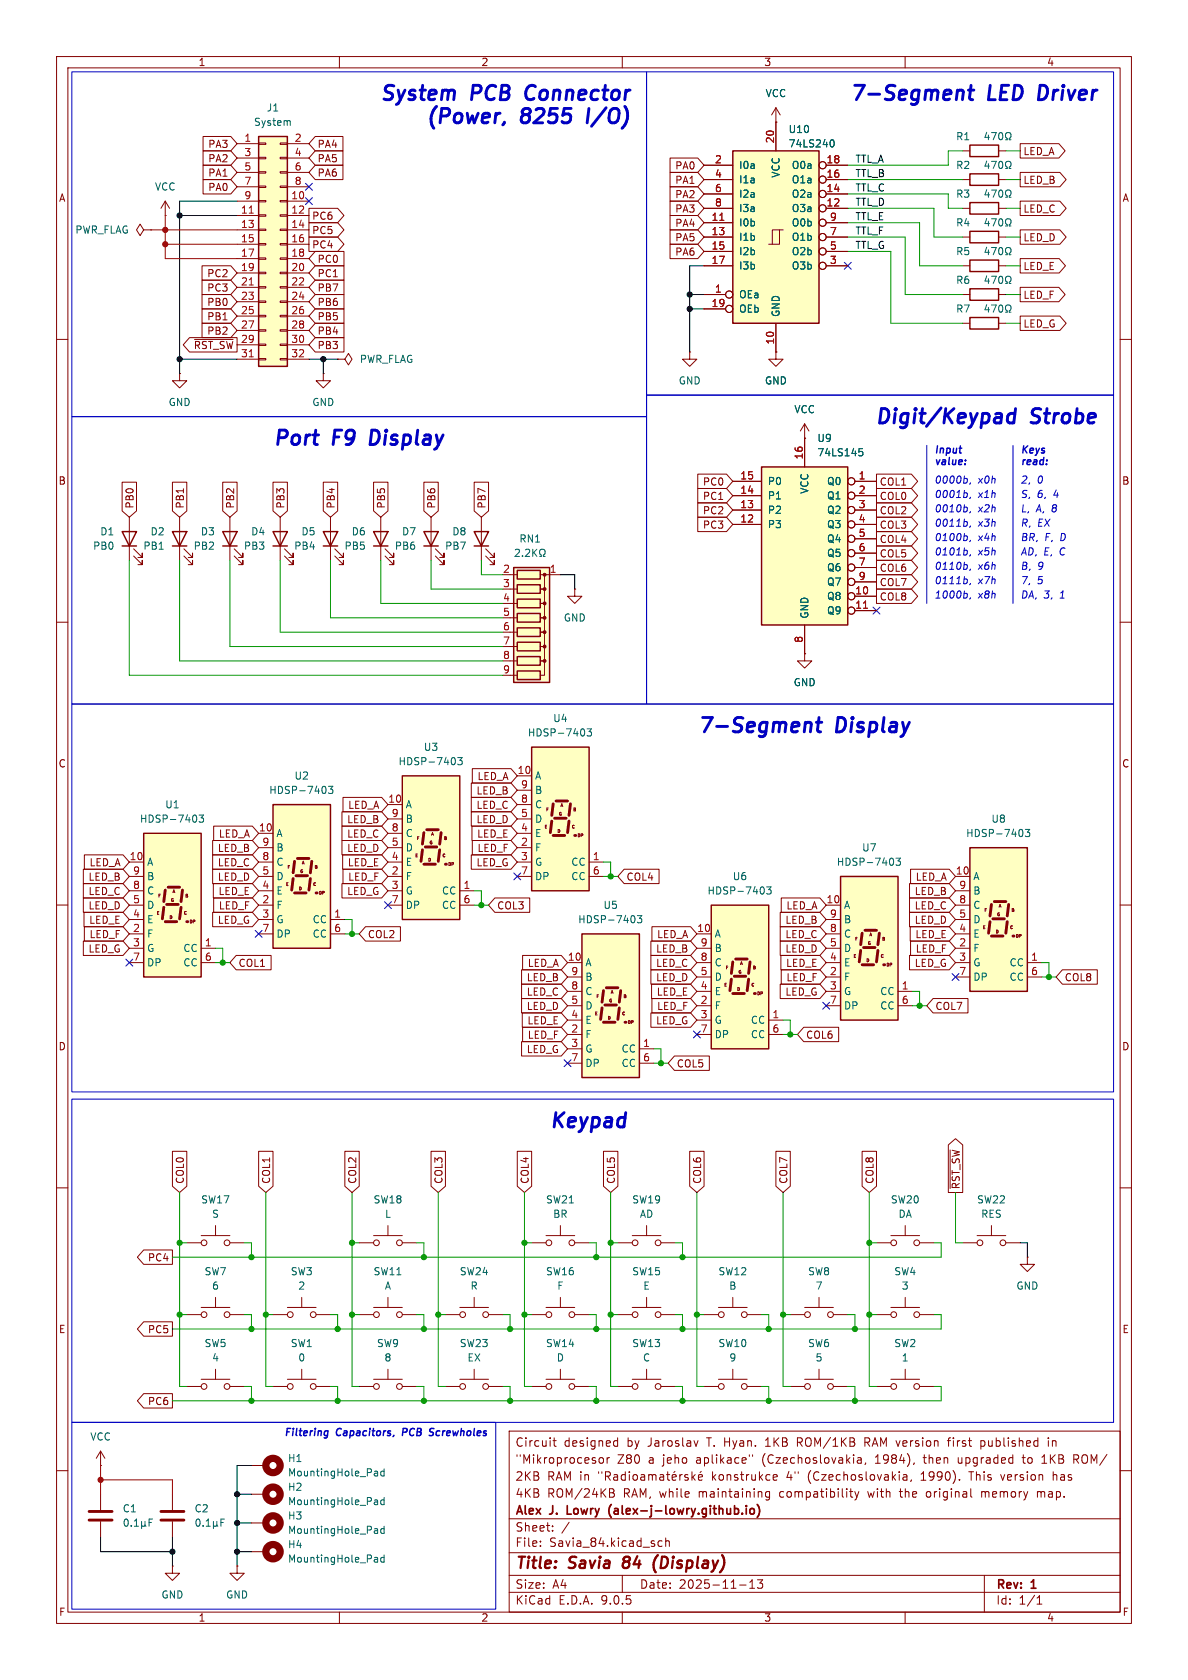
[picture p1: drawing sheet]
<svg xmlns="http://www.w3.org/2000/svg" width="210mm" height="297mm" viewBox="0 0 210 297" stroke-linecap="round" stroke-linejoin="round" font-family="sans-serif">
<defs><g id="words">
<g font-size="3.5" fill="#0000c2">
<text x="66.7" y="19.1">System</text>
<text x="74.8" y="23.1">(Power,</text>
<text x="83.1" y="19.1">PCB</text>
<text x="91.9" y="23.1">8255</text>
<text x="93.7" y="19.1">Connector</text>
<text x="104.6" y="23.1">I/O)</text>
<text x="149.8" y="19.1">7-Segment</text>
<text x="174.5" y="19.1">LED</text>
<text x="184.3" y="19.1">Driver</text>
<text x="154.2" y="76.2">Digit/Keypad</text>
<text x="182.1" y="76.2">Strobe</text>
<text x="48" y="80">Port</text>
<text x="58.8" y="80">F9</text>
<text x="66.4" y="80">Display</text>
<text x="123" y="130.8">7-Segment</text>
<text x="147.8" y="130.8">Display</text>
<text x="96.9" y="200.7">Keypad</text>
</g>
<g font-size="2.8" fill="#840000">
<text x="91" y="277.9">Title:</text>
<text x="100.7" y="277.9">Savia</text>
<text x="111" y="277.9">84</text>
<text x="117.1" y="277.9">(Display)</text>
</g>
<g font-size="2.1" fill="#840000">
<text x="91" y="256">Circuit</text>
<text x="99.7" y="256">designed</text>
<text x="110.9" y="256">by</text>
<text x="114.7" y="256">Jaroslav</text>
<text x="125.3" y="256">T. Hyan.</text>
<text x="135.9" y="256">1KB</text>
<text x="141.6" y="256">ROM/1KB</text>
<text x="153.7" y="256">RAM version</text>
<text x="168.8" y="256">first</text>
<text x="174.7" y="256">published</text>
<text x="186.8" y="256">in</text>
<text x="91" y="262">2KB</text>
<text x="91" y="259">&quot;Mikroprocesor</text>
<text x="96.7" y="262">RAM in</text>
<text x="109.1" y="259">Z80</text>
<text x="114.7" y="259">a</text>
<text x="117.3" y="259">jeho</text>
<text x="123.4" y="259">aplikace&quot;</text>
<text x="126.1" y="262">konstrukce</text>
<text x="135.2" y="259">(Czechoslovakia,</text>
<text x="139.5" y="262">4&quot;</text>
<text x="143.4" y="262">(Czechoslovakia,</text>
<text x="155.3" y="259">1984),</text>
<text x="163.5" y="262">1990).</text>
<text x="164" y="259">then</text>
<text x="170.2" y="259">upgraded</text>
<text x="172.3" y="262">This</text>
<text x="178" y="262">version</text>
<text x="181.9" y="259">to</text>
<text x="185.4" y="259">1KB</text>
<text x="187.3" y="262">has</text>
<text x="191.1" y="259">ROM/</text>
<text x="91" y="268.2">Alex</text>
<text x="91" y="265">4KB</text>
<text x="96.7" y="265">ROM/24KB</text>
<text x="97.3" y="268.2">J.</text>
<text x="100.9" y="268.2">Lowry</text>
<text x="108.9" y="268.2">(alex-j-lowry.github.io)</text>
<text x="110.3" y="265">RAM, while</text>
<text x="123.8" y="265">maintaining</text>
<text x="138.2" y="265">compatibility</text>
<text x="154" y="265">with</text>
<text x="159.8" y="265">the</text>
<text x="164.6" y="265">original</text>
<text x="174.5" y="265">memory</text>
<text x="184.5" y="265">map.</text>
<text x="91" y="273.7">File:</text>
<text x="91" y="271">Sheet:</text>
<text x="97.1" y="273.7">Savia_84.kicad_sch</text>
<text x="91" y="281.1">Size:</text>
<text x="97.7" y="281.1">A4</text>
<text x="113" y="281.1">Date:</text>
<text x="120" y="281.1">2025-11-13</text>
<text x="176" y="281.3">Rev:</text>
<text x="182.4" y="281.3">1</text>
<text x="91" y="283.9">KiCad</text>
<text x="98.7" y="283.9">E.D.A.</text>
<text x="106.3" y="283.9">9.0.5</text>
<text x="176" y="283.9">Id:</text>
<text x="180.1" y="283.9">1/1</text>
</g>
<g font-size="1.8" fill="#840000">
<text x="35" y="11.9">1</text>
<text x="85" y="11.9">2</text>
<text x="135" y="11.9">3</text>
<text x="185" y="11.9">4</text>
<text x="36.7" y="28.9">PA2</text>
<text x="36.7" y="26.4">PA3</text>
<text x="56" y="26.4">PA4</text>
<text x="56" y="28.9">PA5</text>
<text x="180.8" y="27.6">LED_A</text>
<text x="10.3" y="35.9">A</text>
<text x="36.7" y="31.4">PA1</text>
<text x="36.7" y="34">PA0</text>
<text x="56" y="31.4">PA6</text>
<text x="119.3" y="30.2">PA0</text>
<text x="119.3" y="35.2">PA2</text>
<text x="119.3" y="32.7">PA1</text>
<text x="180.8" y="32.7">LED_B</text>
<text x="198.4" y="35.9">A</text>
<text x="55.1" y="39.1">PC6</text>
<text x="55.1" y="41.6">PC5</text>
<text x="119.3" y="37.8">PA3</text>
<text x="119.3" y="40.3">PA4</text>
<text x="180.8" y="37.8">LED_C</text>
<text x="55.1" y="44.1">PC4</text>
<text x="56" y="46.7">PC0</text>
<text x="119.3" y="45.4">PA6</text>
<text x="119.3" y="42.9">PA5</text>
<text x="180.8" y="47.9">LED_E</text>
<text x="180.8" y="42.9">LED_D</text>
<text x="36.5" y="49.2">PC2</text>
<text x="36.5" y="51.8">PC3</text>
<text x="56" y="49.2">PC1</text>
<text x="56" y="51.8">PB7</text>
<text x="180.8" y="53">LED_F</text>
<text x="36.5" y="56.8">PB1</text>
<text x="36.5" y="59.4">PB2</text>
<text x="36.5" y="54.3">PB0</text>
<text x="56" y="59.4">PB4</text>
<text x="56" y="54.3">PB6</text>
<text x="56" y="56.8">PB5</text>
<text x="180.8" y="58.1">LED_G</text>
<text x="34.2" y="61.9">~{RST_SW}</text>
<text x="56" y="61.9">PB3</text>
<text x="10.3" y="85.9">B</text>
<text x="124.2" y="88.6">PC1</text>
<text x="124.2" y="86">PC0</text>
<text x="155.4" y="88.6">COL0</text>
<text x="155.4" y="86">COL1</text>
<text x="198.3" y="85.9">B</text>
<text x="23.8" y="90" transform="rotate(-90 23.8 90)">PB0</text>
<text x="32.7" y="90" transform="rotate(-90 32.7 90)">PB1</text>
<text x="41.6" y="90" transform="rotate(-90 41.6 90)">PB2</text>
<text x="50.5" y="90" transform="rotate(-90 50.5 90)">PB3</text>
<text x="59.4" y="90" transform="rotate(-90 59.4 90)">PB4</text>
<text x="68.3" y="90" transform="rotate(-90 68.3 90)">PB5</text>
<text x="77.2" y="90" transform="rotate(-90 77.2 90)">PB6</text>
<text x="86" y="90" transform="rotate(-90 86 90)">PB7</text>
<text x="124.2" y="91.1">PC2</text>
<text x="124.2" y="93.7">PC3</text>
<text x="155.4" y="91.1">COL2</text>
<text x="155.4" y="93.7">COL3</text>
<text x="155.4" y="96.2">COL4</text>
<text x="155.4" y="98.7">COL5</text>
<text x="155.4" y="101.3">COL6</text>
<text x="155.4" y="103.8">COL7</text>
<text x="155.4" y="106.4">COL8</text>
<text x="10.3" y="135.9">C</text>
<text x="198.3" y="135.9">C</text>
<text x="61.4" y="143.2">LED_A</text>
<text x="84.1" y="140.7">LED_B</text>
<text x="84.1" y="143.2">LED_C</text>
<text x="84.3" y="138.1">LED_A</text>
<text x="38.6" y="148.3">LED_A</text>
<text x="61.3" y="148.3">LED_C</text>
<text x="61.3" y="145.7">LED_B</text>
<text x="84.1" y="145.7">LED_D</text>
<text x="84.2" y="148.3">LED_E</text>
<text x="15.5" y="155.9">LED_B</text>
<text x="15.7" y="153.4">LED_A</text>
<text x="38.4" y="150.8">LED_B</text>
<text x="38.4" y="155.9">LED_D</text>
<text x="38.4" y="153.4">LED_C</text>
<text x="61.3" y="150.8">LED_D</text>
<text x="61.4" y="153.4">LED_E</text>
<text x="61.4" y="155.9">LED_F</text>
<text x="84.1" y="153.4">LED_G</text>
<text x="84.3" y="150.8">LED_F</text>
<text x="110.6" y="155.9">COL4</text>
<text x="161.8" y="155.9">LED_A</text>
<text x="15.5" y="161">LED_D</text>
<text x="15.5" y="158.4">LED_C</text>
<text x="38.5" y="158.4">LED_E</text>
<text x="38.6" y="161">LED_F</text>
<text x="61.3" y="158.4">LED_G</text>
<text x="87.8" y="161">COL3</text>
<text x="138.9" y="161">LED_A</text>
<text x="161.6" y="161">LED_C</text>
<text x="161.6" y="158.4">LED_B</text>
<text x="15.7" y="163.5">LED_E</text>
<text x="15.7" y="166.1">LED_F</text>
<text x="38.4" y="163.5">LED_G</text>
<text x="64.9" y="166.1">COL2</text>
<text x="116.1" y="166.1">LED_A</text>
<text x="138.7" y="163.5">LED_B</text>
<text x="138.7" y="166.1">LED_C</text>
<text x="161.6" y="163.5">LED_D</text>
<text x="161.7" y="166.1">LED_E</text>
<text x="15.5" y="168.6">LED_G</text>
<text x="42.1" y="171.1">COL1</text>
<text x="93" y="173.7">LED_B</text>
<text x="93.2" y="171.1">LED_A</text>
<text x="115.9" y="171.1">LED_C</text>
<text x="115.9" y="173.7">LED_D</text>
<text x="115.9" y="168.6">LED_B</text>
<text x="138.7" y="168.6">LED_D</text>
<text x="138.9" y="171.1">LED_E</text>
<text x="138.9" y="173.7">LED_F</text>
<text x="161.6" y="171.1">LED_G</text>
<text x="161.8" y="168.6">LED_F</text>
<text x="188.1" y="173.7">COL8</text>
<text x="93" y="176.2">LED_C</text>
<text x="93" y="178.8">LED_D</text>
<text x="116" y="176.2">LED_E</text>
<text x="116.1" y="178.8">LED_F</text>
<text x="138.7" y="176.2">LED_G</text>
<text x="165.3" y="178.8">COL7</text>
<text x="10.3" y="185.9">D</text>
<text x="93.1" y="181.3">LED_E</text>
<text x="93.2" y="183.8">LED_F</text>
<text x="115.9" y="181.3">LED_G</text>
<text x="142.4" y="183.8">COL6</text>
<text x="198.3" y="185.9">D</text>
<text x="93" y="186.4">LED_G</text>
<text x="119.5" y="188.9">COL5</text>
<text x="32.7" y="209.4" transform="rotate(-90 32.7 209.4)">COL0</text>
<text x="47.9" y="209.4" transform="rotate(-90 47.9 209.4)">COL1</text>
<text x="63.2" y="209.4" transform="rotate(-90 63.2 209.4)">COL2</text>
<text x="78.4" y="209.4" transform="rotate(-90 78.4 209.4)">COL3</text>
<text x="93.7" y="209.4" transform="rotate(-90 93.7 209.4)">COL4</text>
<text x="108.9" y="209.4" transform="rotate(-90 108.9 209.4)">COL5</text>
<text x="124.1" y="209.4" transform="rotate(-90 124.1 209.4)">COL6</text>
<text x="139.4" y="209.4" transform="rotate(-90 139.4 209.4)">COL7</text>
<text x="154.6" y="209.4" transform="rotate(-90 154.6 209.4)">COL8</text>
<text x="169.9" y="210.3" transform="rotate(-90 169.9 210.3)">~{RST_SW}</text>
<text x="26.1" y="223.2">PC4</text>
<text x="10.3" y="235.9">E</text>
<text x="26.1" y="235.9">PC5</text>
<text x="198.3" y="235.9">E</text>
<text x="26.1" y="248.6">PC6</text>
<text x="10.3" y="285.9">F</text>
<text x="35" y="286.9">1</text>
<text x="85" y="286.9">2</text>
<text x="135" y="286.9">3</text>
<text x="185" y="286.9">4</text>
<text x="198.4" y="285.9">F</text>
</g>
<g font-size="1.8" fill="#006464">
<text x="135.2" y="17.4">VCC</text>
<text x="44.8" y="22.5">System</text>
<text x="47.1" y="19.9">J1</text>
<text x="139.3" y="23.7">U10</text>
<text x="139.3" y="26.3">74LS240</text>
<text x="168.9" y="25">R1</text>
<text x="27.3" y="33.9">VCC</text>
<text x="130.6" y="30.1">I0a</text>
<text x="130.6" y="32.6">I1a</text>
<text x="130.6" y="35.2">I2a</text>
<text x="138" y="31.5" transform="rotate(-90 138 31.5)">VCC</text>
<text x="139.9" y="30.1">O0a</text>
<text x="139.9" y="32.6">O1a</text>
<text x="139.9" y="35.2">O2a</text>
<text x="168.9" y="35.2">R3</text>
<text x="168.9" y="30.1">R2</text>
<text x="13.2" y="41.5">PWR_FLAG</text>
<text x="130.6" y="37.7">I3a</text>
<text x="130.6" y="40.2">I0b</text>
<text x="139.9" y="37.7">O3a</text>
<text x="139.9" y="40.2">O0b</text>
<text x="168.9" y="40.2">R4</text>
<text x="130.6" y="42.8">I1b</text>
<text x="130.6" y="45.3">I2b</text>
<text x="130.6" y="47.9">I3b</text>
<text x="139.9" y="42.8">O1b</text>
<text x="139.9" y="45.3">O2b</text>
<text x="139.9" y="47.9">O3b</text>
<text x="168.9" y="45.3">R5</text>
<text x="130.6" y="52.9">OEa</text>
<text x="168.9" y="50.4">R6</text>
<text x="130.6" y="55.5">OEb</text>
<text x="138" y="56.1" transform="rotate(-90 138 56.1)">GND</text>
<text x="168.9" y="55.5">R7</text>
<text x="63.5" y="64.4">PWR_FLAG</text>
<text x="29.7" y="72">GND</text>
<text x="55.1" y="72">GND</text>
<text x="119.9" y="68.2">GND</text>
<text x="135.1" y="68.2">GND</text>
<text x="140.3" y="73.3">VCC</text>
<text x="144.4" y="80.9">74LS145</text>
<text x="144.4" y="78.3">U9</text>
<text x="135.6" y="86">P0</text>
<text x="135.6" y="88.5">P1</text>
<text x="143.1" y="87.4" transform="rotate(-90 143.1 87.4)">VCC</text>
<text x="146.1" y="86">Q0</text>
<text x="146.1" y="88.5">Q1</text>
<text x="17.6" y="94.8">D1</text>
<text x="26.5" y="94.8">D2</text>
<text x="35.4" y="94.8">D3</text>
<text x="44.3" y="94.8">D4</text>
<text x="53.2" y="94.8">D5</text>
<text x="62.1" y="94.8">D6</text>
<text x="71" y="94.8">D7</text>
<text x="79.9" y="94.8">D8</text>
<text x="135.6" y="91">P2</text>
<text x="135.6" y="93.6">P3</text>
<text x="146.1" y="91">Q2</text>
<text x="146.1" y="93.6">Q3</text>
<text x="16.4" y="97.4">PB0</text>
<text x="25.2" y="97.4">PB1</text>
<text x="34.1" y="97.4">PB2</text>
<text x="43" y="97.4">PB3</text>
<text x="51.9" y="97.4">PB4</text>
<text x="60.8" y="97.4">PB5</text>
<text x="69.7" y="97.4">PB6</text>
<text x="78.6" y="97.4">PB7</text>
<text x="91.7" y="96.1">RN1</text>
<text x="146.1" y="96.1">Q4</text>
<text x="146.1" y="98.7">Q5</text>
<text x="146.1" y="101.2">Q6</text>
<text x="146.1" y="103.7">Q7</text>
<text x="146.1" y="106.3">Q8</text>
<text x="99.6" y="110.1">GND</text>
<text x="143.1" y="109.5" transform="rotate(-90 143.1 109.5)">GND</text>
<text x="146.1" y="108.8">Q9</text>
<text x="140.2" y="121.5">GND</text>
<text x="93.2" y="130.4">HDSP-7403</text>
<text x="97.7" y="127.9">U4</text>
<text x="70.4" y="135.5">HDSP-7403</text>
<text x="74.8" y="132.9">U3</text>
<text x="29.1" y="143.1">U1</text>
<text x="47.5" y="140.6">HDSP-7403</text>
<text x="52" y="138">U2</text>
<text x="71.6" y="143.1">A</text>
<text x="94.5" y="138">A</text>
<text x="94.5" y="140.6">B</text>
<text x="94.5" y="143.1">C</text>
<text x="24.6" y="145.6">HDSP-7403</text>
<text x="48.8" y="148.2">A</text>
<text x="71.6" y="145.6">B</text>
<text x="71.6" y="148.2">C</text>
<text x="94.5" y="145.6">D</text>
<text x="94.5" y="148.2">E</text>
<text x="170.7" y="148.2">HDSP-7403</text>
<text x="175.2" y="145.6">U8</text>
<text x="25.9" y="153.3">A</text>
<text x="25.9" y="155.8">B</text>
<text x="48.8" y="150.7">B</text>
<text x="48.8" y="153.3">C</text>
<text x="48.8" y="155.8">D</text>
<text x="71.6" y="150.7">D</text>
<text x="71.6" y="153.3">E</text>
<text x="71.6" y="155.8">F</text>
<text x="94.5" y="150.7">F</text>
<text x="94.5" y="153.3">G</text>
<text x="94.5" y="155.8">DP</text>
<text x="100.9" y="153.3">CC</text>
<text x="100.9" y="155.8">CC</text>
<text x="129.4" y="155.8">U6</text>
<text x="147.8" y="153.3">HDSP-7403</text>
<text x="152.3" y="150.7">U7</text>
<text x="172" y="155.8">A</text>
<text x="25.9" y="158.3">C</text>
<text x="25.9" y="160.9">D</text>
<text x="48.8" y="158.3">E</text>
<text x="48.8" y="160.9">F</text>
<text x="71.6" y="158.3">G</text>
<text x="71.6" y="160.9">DP</text>
<text x="78" y="158.3">CC</text>
<text x="78" y="160.9">CC</text>
<text x="106.6" y="160.9">U5</text>
<text x="125" y="158.3">HDSP-7403</text>
<text x="149.1" y="160.9">A</text>
<text x="172" y="158.3">B</text>
<text x="172" y="160.9">C</text>
<text x="25.9" y="163.4">E</text>
<text x="25.9" y="166">F</text>
<text x="48.8" y="163.4">G</text>
<text x="48.8" y="166">DP</text>
<text x="55.2" y="163.4">CC</text>
<text x="55.2" y="166">CC</text>
<text x="102.1" y="163.4">HDSP-7403</text>
<text x="126.2" y="166">A</text>
<text x="149.1" y="163.4">B</text>
<text x="149.1" y="166">C</text>
<text x="172" y="163.4">D</text>
<text x="172" y="166">E</text>
<text x="25.9" y="168.5">G</text>
<text x="25.9" y="171">DP</text>
<text x="32.3" y="168.5">CC</text>
<text x="32.3" y="171">CC</text>
<text x="103.4" y="171">A</text>
<text x="103.4" y="173.6">B</text>
<text x="126.2" y="168.5">B</text>
<text x="126.2" y="171">C</text>
<text x="126.2" y="173.6">D</text>
<text x="149.1" y="168.5">D</text>
<text x="149.1" y="171">E</text>
<text x="149.1" y="173.6">F</text>
<text x="172" y="168.5">F</text>
<text x="172" y="171">G</text>
<text x="172" y="173.6">DP</text>
<text x="178.4" y="171">CC</text>
<text x="178.4" y="173.6">CC</text>
<text x="103.4" y="176.1">C</text>
<text x="103.4" y="178.7">D</text>
<text x="126.2" y="176.1">E</text>
<text x="126.2" y="178.7">F</text>
<text x="149.1" y="176.1">G</text>
<text x="149.1" y="178.7">DP</text>
<text x="155.5" y="176.1">CC</text>
<text x="155.5" y="178.7">CC</text>
<text x="103.4" y="181.2">E</text>
<text x="103.4" y="183.7">F</text>
<text x="126.2" y="181.2">G</text>
<text x="126.2" y="183.7">DP</text>
<text x="132.6" y="181.2">CC</text>
<text x="132.6" y="183.7">CC</text>
<text x="103.4" y="186.3">G</text>
<text x="103.4" y="188.8">DP</text>
<text x="109.8" y="186.3">CC</text>
<text x="109.8" y="188.8">CC</text>
<text x="35.5" y="213">SW17</text>
<text x="37.4" y="215.5">S</text>
<text x="65.9" y="213">SW18</text>
<text x="68" y="215.5">L</text>
<text x="96.4" y="213">SW21</text>
<text x="97.7" y="215.5">BR</text>
<text x="111.7" y="213">SW19</text>
<text x="113" y="215.5">AD</text>
<text x="157.4" y="213">SW20</text>
<text x="158.7" y="215.5">DA</text>
<text x="172.6" y="213">SW22</text>
<text x="173.3" y="215.5">RES</text>
<text x="36.1" y="225.7">SW7</text>
<text x="51.3" y="225.7">SW3</text>
<text x="65.9" y="225.7">SW11</text>
<text x="81.2" y="225.7">SW24</text>
<text x="96.4" y="225.7">SW16</text>
<text x="111.7" y="225.7">SW15</text>
<text x="126.9" y="225.7">SW12</text>
<text x="142.7" y="225.7">SW8</text>
<text x="158" y="225.7">SW4</text>
<text x="37.4" y="228.2">6</text>
<text x="52.6" y="228.2">2</text>
<text x="67.9" y="228.2">A</text>
<text x="83.1" y="228.2">R</text>
<text x="98.4" y="228.2">F</text>
<text x="113.6" y="228.2">E</text>
<text x="128.8" y="228.2">B</text>
<text x="144.1" y="228.2">7</text>
<text x="159.3" y="228.2">3</text>
<text x="179.6" y="228.2">GND</text>
<text x="36.1" y="238.4">SW5</text>
<text x="51.3" y="238.4">SW1</text>
<text x="66.5" y="238.4">SW9</text>
<text x="81.2" y="238.4">SW23</text>
<text x="96.4" y="238.4">SW14</text>
<text x="111.7" y="238.4">SW13</text>
<text x="126.9" y="238.4">SW10</text>
<text x="142.7" y="238.4">SW6</text>
<text x="158" y="238.4">SW2</text>
<text x="37.4" y="240.9">4</text>
<text x="52.6" y="240.9">0</text>
<text x="67.9" y="240.9">8</text>
<text x="82.5" y="240.9">EX</text>
<text x="98.3" y="240.9">D</text>
<text x="113.6" y="240.9">C</text>
<text x="128.8" y="240.9">9</text>
<text x="144.1" y="240.9">5</text>
<text x="159.3" y="240.9">1</text>
<text x="15.9" y="254.9">VCC</text>
<text x="50.8" y="263.8">H2</text>
<text x="50.8" y="258.7">H1</text>
<text x="50.8" y="261.2">MountingHole_Pad</text>
<text x="21.6" y="267.6">C1</text>
<text x="34.3" y="267.6">C2</text>
<text x="50.8" y="268.8">H3</text>
<text x="50.8" y="266.3">MountingHole_Pad</text>
<text x="50.8" y="271.4">MountingHole_Pad</text>
<text x="50.8" y="273.9">H4</text>
<text x="50.8" y="276.5">MountingHole_Pad</text>
<text x="28.4" y="282.8">GND</text>
<text x="39.9" y="282.8">GND</text>
</g>
<g font-size="1.8" fill="#a90000">
<text x="43.1" y="25.1">1</text>
<text x="43.1" y="27.7">3</text>
<text x="52" y="25.1">2</text>
<text x="52" y="27.7">4</text>
<text x="126.3" y="29">2</text>
<text x="136.9" y="25.4" transform="rotate(-90 136.9 25.4)">20</text>
<text x="146" y="29">18</text>
<text x="43.1" y="30.2">5</text>
<text x="43.1" y="32.8">7</text>
<text x="43.1" y="35.3">9</text>
<text x="51.4" y="35.3">10</text>
<text x="52" y="30.2">6</text>
<text x="52" y="32.8">8</text>
<text x="126.3" y="31.5">4</text>
<text x="126.3" y="34">6</text>
<text x="146" y="31.5">16</text>
<text x="146" y="34">14</text>
<text x="42.5" y="37.8">11</text>
<text x="42.5" y="40.4">13</text>
<text x="51.4" y="37.8">12</text>
<text x="51.4" y="40.4">14</text>
<text x="125.7" y="39.1">11</text>
<text x="125.7" y="41.7">13</text>
<text x="126.3" y="36.6">8</text>
<text x="146" y="36.6">12</text>
<text x="146.6" y="39.1">9</text>
<text x="146.6" y="41.7">7</text>
<text x="42.5" y="42.9">15</text>
<text x="42.5" y="45.5">17</text>
<text x="51.4" y="42.9">16</text>
<text x="51.4" y="45.5">18</text>
<text x="125.7" y="44.2">15</text>
<text x="125.7" y="46.7">17</text>
<text x="146.6" y="44.2">5</text>
<text x="146.6" y="46.7">3</text>
<text x="42.5" y="48">19</text>
<text x="42.5" y="50.5">21</text>
<text x="42.5" y="53.1">23</text>
<text x="51.4" y="48">20</text>
<text x="51.4" y="50.5">22</text>
<text x="51.4" y="53.1">24</text>
<text x="126.3" y="51.8">1</text>
<text x="42.5" y="55.6">25</text>
<text x="42.5" y="58.2">27</text>
<text x="51.4" y="55.6">26</text>
<text x="51.4" y="58.2">28</text>
<text x="125.7" y="54.4">19</text>
<text x="42.5" y="60.7">29</text>
<text x="42.5" y="63.2">31</text>
<text x="51.4" y="60.7">30</text>
<text x="51.4" y="63.2">32</text>
<text x="136.9" y="61" transform="rotate(-90 136.9 61)">10</text>
<text x="142" y="81.3" transform="rotate(-90 142 81.3)">16</text>
<text x="130.8" y="84.8">15</text>
<text x="130.8" y="87.4">14</text>
<text x="130.8" y="89.9">13</text>
<text x="151.7" y="84.8">1</text>
<text x="151.7" y="87.4">2</text>
<text x="151.7" y="89.9">3</text>
<text x="130.8" y="92.5">12</text>
<text x="151.7" y="92.5">4</text>
<text x="151.7" y="95">5</text>
<text x="88.8" y="101.3">2</text>
<text x="97.1" y="101.3">1</text>
<text x="151.7" y="97.5">6</text>
<text x="151.7" y="100.1">7</text>
<text x="88.8" y="103.9">3</text>
<text x="88.8" y="106.4">4</text>
<text x="151.1" y="105.2">10</text>
<text x="151.1" y="107.7">11</text>
<text x="151.7" y="102.6">9</text>
<text x="88.8" y="109">5</text>
<text x="88.8" y="111.5">6</text>
<text x="142" y="113.7" transform="rotate(-90 142 113.7)">8</text>
<text x="88.8" y="114">7</text>
<text x="88.8" y="116.6">8</text>
<text x="88.8" y="119.1">9</text>
<text x="91.4" y="136.9">10</text>
<text x="68.5" y="142">10</text>
<text x="92" y="139.4">9</text>
<text x="92" y="142">8</text>
<text x="45.7" y="147.1">10</text>
<text x="46.3" y="149.6">9</text>
<text x="69.1" y="144.5">9</text>
<text x="69.1" y="147.1">8</text>
<text x="69.1" y="149.6">5</text>
<text x="92" y="144.5">5</text>
<text x="92" y="147.1">4</text>
<text x="92" y="149.6">2</text>
<text x="22.8" y="152.1">10</text>
<text x="23.4" y="154.7">9</text>
<text x="46.3" y="152.1">8</text>
<text x="46.3" y="154.7">5</text>
<text x="69.1" y="152.1">4</text>
<text x="69.1" y="154.7">2</text>
<text x="92" y="152.1">3</text>
<text x="92" y="154.7">7</text>
<text x="104.7" y="152.1">1</text>
<text x="104.7" y="154.7">6</text>
<text x="168.9" y="154.7">10</text>
<text x="23.4" y="157.2">8</text>
<text x="23.4" y="159.8">5</text>
<text x="46.3" y="157.2">4</text>
<text x="46.3" y="159.8">2</text>
<text x="69.1" y="157.2">3</text>
<text x="69.1" y="159.8">7</text>
<text x="81.8" y="157.2">1</text>
<text x="81.8" y="159.8">6</text>
<text x="146" y="159.8">10</text>
<text x="169.5" y="157.2">9</text>
<text x="169.5" y="159.8">8</text>
<text x="23.4" y="162.3">4</text>
<text x="23.4" y="164.8">2</text>
<text x="23.4" y="167.4">3</text>
<text x="36.1" y="167.4">1</text>
<text x="46.3" y="162.3">3</text>
<text x="46.3" y="164.8">7</text>
<text x="59" y="162.3">1</text>
<text x="59" y="164.8">6</text>
<text x="123.1" y="164.8">10</text>
<text x="123.8" y="167.4">9</text>
<text x="146.6" y="162.3">9</text>
<text x="146.6" y="164.8">8</text>
<text x="146.6" y="167.4">5</text>
<text x="169.5" y="162.3">5</text>
<text x="169.5" y="164.8">4</text>
<text x="169.5" y="167.4">2</text>
<text x="23.4" y="169.9">7</text>
<text x="36.1" y="169.9">6</text>
<text x="100.3" y="169.9">10</text>
<text x="100.9" y="172.5">9</text>
<text x="123.8" y="169.9">8</text>
<text x="123.8" y="172.5">5</text>
<text x="146.6" y="169.9">4</text>
<text x="146.6" y="172.5">2</text>
<text x="169.5" y="169.9">3</text>
<text x="169.5" y="172.5">7</text>
<text x="182.2" y="169.9">1</text>
<text x="182.2" y="172.5">6</text>
<text x="100.9" y="175">8</text>
<text x="100.9" y="177.5">5</text>
<text x="123.8" y="175">4</text>
<text x="123.8" y="177.5">2</text>
<text x="146.6" y="175">3</text>
<text x="146.6" y="177.5">7</text>
<text x="159.3" y="175">1</text>
<text x="159.3" y="177.5">6</text>
<text x="100.9" y="180.1">4</text>
<text x="100.9" y="182.6">2</text>
<text x="100.9" y="185.2">3</text>
<text x="113.6" y="185.2">1</text>
<text x="123.8" y="180.1">3</text>
<text x="123.8" y="182.6">7</text>
<text x="136.5" y="180.1">1</text>
<text x="136.5" y="182.6">6</text>
<text x="100.9" y="187.7">7</text>
<text x="113.6" y="187.7">6</text>
</g>
<g font-size="1.8" fill="#0f0f0f">
<text x="151.1" y="28.9">TTL_A</text>
<text x="151.1" y="31.4">TTL_B</text>
<text x="151.1" y="33.9">TTL_C</text>
<text x="151.1" y="36.5">TTL_D</text>
<text x="151.1" y="39">TTL_E</text>
<text x="151.1" y="41.6">TTL_F</text>
<text x="151.1" y="44.1">TTL_G</text>
</g>
<g font-size="1.8" fill="#0000c2">
<text x="165.1" y="80.3">Input</text>
<text x="165.1" y="82.3">value:</text>
<text x="180.3" y="80.3">Keys</text>
<text x="180.3" y="82.3">read:</text>
<text x="165.1" y="88.2">0001b,</text>
<text x="165.1" y="85.7">0000b,</text>
<text x="172.9" y="88.2">x1h</text>
<text x="172.9" y="85.7">x0h</text>
<text x="180.3" y="85.7">2,</text>
<text x="180.3" y="88.2">S,</text>
<text x="183.3" y="85.7">0</text>
<text x="183.3" y="88.2">6,</text>
<text x="186.3" y="88.2">4</text>
<text x="165.1" y="95.9">0100b,</text>
<text x="165.1" y="93.3">0011b,</text>
<text x="165.1" y="90.8">0010b,</text>
<text x="172.9" y="95.9">x4h</text>
<text x="172.9" y="93.3">x3h</text>
<text x="172.9" y="90.8">x2h</text>
<text x="180.3" y="95.9">BR,</text>
<text x="180.3" y="90.8">L,</text>
<text x="180.3" y="93.3">R,</text>
<text x="183.1" y="90.8">A, 8</text>
<text x="183.4" y="93.3">EX</text>
<text x="184.7" y="95.9">F,</text>
<text x="187.5" y="95.9">D</text>
<text x="165.1" y="98.4">0101b,</text>
<text x="165.1" y="100.9">0110b,</text>
<text x="172.9" y="98.4">x5h</text>
<text x="172.9" y="100.9">x6h</text>
<text x="180.3" y="98.4">AD, E,</text>
<text x="180.3" y="100.9">B,</text>
<text x="183.4" y="100.9">9</text>
<text x="187.4" y="98.4">C</text>
<text x="165.1" y="106">1000b,</text>
<text x="165.1" y="103.5">0111b,</text>
<text x="172.9" y="106">x8h</text>
<text x="172.9" y="103.5">x7h</text>
<text x="180.3" y="106">DA, 3,</text>
<text x="180.3" y="103.5">7,</text>
<text x="183.3" y="103.5">5</text>
<text x="187.5" y="106">1</text>
<text x="50" y="254.5">Filtering</text>
<text x="59.3" y="254.5">Capacitors,</text>
<text x="71.5" y="254.5">PCB</text>
<text x="76.8" y="254.5">Screwholes</text>
</g>
<g font-size=".7" fill="#840000">
<text x="96.4" y="143.6">F</text>
<text x="98.9" y="142.8">A</text>
<text x="101.2" y="143.6">B</text>
<text x="73.5" y="148.7">F</text>
<text x="75.8" y="149.5">G</text>
<text x="76.1" y="147.9">A</text>
<text x="78.3" y="148.7">B</text>
<text x="96.1" y="146.7">E</text>
<text x="98.4" y="147.4">D</text>
<text x="98.6" y="144.4">G</text>
<text x="100.9" y="146.7">C</text>
<text x="101.9" y="148.2">DP</text>
<text x="50.7" y="153.8">F</text>
<text x="52.9" y="154.5">G</text>
<text x="53.2" y="153">A</text>
<text x="55.4" y="153.8">B</text>
<text x="73.3" y="151.7">E</text>
<text x="75.5" y="152.5">D</text>
<text x="78.1" y="151.7">C</text>
<text x="79.1" y="153.3">DP</text>
<text x="27.5" y="161.9">E</text>
<text x="27.8" y="158.9">F</text>
<text x="30" y="159.6">G</text>
<text x="30.3" y="158.1">A</text>
<text x="32.3" y="161.9">C</text>
<text x="32.6" y="158.9">B</text>
<text x="50.4" y="156.8">E</text>
<text x="52.7" y="157.6">D</text>
<text x="55.2" y="156.8">C</text>
<text x="56.2" y="158.3">DP</text>
<text x="173.8" y="161.4">F</text>
<text x="176.4" y="160.6">A</text>
<text x="178.6" y="161.4">B</text>
<text x="29.8" y="162.7">D</text>
<text x="33.4" y="163.4">DP</text>
<text x="151" y="166.5">F</text>
<text x="153.2" y="167.2">G</text>
<text x="153.5" y="165.7">A</text>
<text x="155.8" y="166.5">B</text>
<text x="173.6" y="164.4">E</text>
<text x="175.8" y="165.2">D</text>
<text x="176.1" y="162.2">G</text>
<text x="178.4" y="164.4">C</text>
<text x="179.4" y="166">DP</text>
<text x="128.1" y="171.6">F</text>
<text x="130.4" y="172.3">G</text>
<text x="130.7" y="170.8">A</text>
<text x="132.9" y="171.6">B</text>
<text x="150.7" y="169.5">E</text>
<text x="153" y="170.3">D</text>
<text x="155.5" y="169.5">C</text>
<text x="156.5" y="171">DP</text>
<text x="105" y="179.7">E</text>
<text x="105.3" y="176.6">F</text>
<text x="107.5" y="177.4">G</text>
<text x="107.8" y="175.9">A</text>
<text x="109.8" y="179.7">C</text>
<text x="110.1" y="176.6">B</text>
<text x="127.9" y="174.6">E</text>
<text x="130.1" y="175.4">D</text>
<text x="132.7" y="174.6">C</text>
<text x="133.7" y="176.1">DP</text>
<text x="107.3" y="180.4">D</text>
<text x="110.8" y="181.2">DP</text>
</g>
</g></defs>
<g fill="none" stroke="#840000" stroke-width=".18">
<path d="M10 10h190v277h-190zM12 12h186v273h-186zM60 10v2M110 10v2M160 10v2M10 60h2M198 60h2M10 110h2M198 110h2M10 160h2M198 160h2M10 210h2"/>
<path d="M109.2 219.7h2.6M111.8 218.4h5M114.3 216.7v1.7M116.8 219.7h2.6M198 210h2M17.8 259.1h.1M17.8 256.5l-.8 1.3M17.8 256.5l.7 1.3M17.8 256.5v2.6M78.7 245.1h2.6M81.3 243.8h5.1M83.8 242.1v1.7"/>
<path d="M86.4 245.1h2.5M90 253h108v32h-108zM97.8 254.7h.5M98 254.2v1.3l.3 .2M106 257.8l.4-.1 .3 .3v.4l-.3 .3-.4-.1-.1-.2v-.4zM107.3 257.7v1M107.8 257.7l-.3 .1-.2 .2M108.8 254.7l.4 .1M109.2 254.2v1.5M109.2 255.6l-.4 .1M109.2 245.1h2.6M111.8 243.8h5"/>
<path d="M114.3 242.1v1.7M116.8 245.1h2.6M123.4 254.7l-.4 1M124.5 245.1h2.5M127 243.8h5.1M129.5 242.1v1.7M132.1 245.1h2.5M132.5 257.2v.3M133 257.2v.3M135.3 255.7h.9M135.5 254.5l-.2 .1M141 255h.5"/>
<path d="M141.5 254.2h-.5v1.5M151.5 258.5l.3 .2 .5-.1M151.6 257.8h.6l.1 .9M152.3 258l-.5 .1-.3 .2M152.9 255h.6M153 258.6l-.1 .3M153.5 254.2h-.6v1.5M154.8 258.7h.8M154.9 257.5l-.1 .1M163.2 257.7h.6M167.5 254.7h.5M168 254.2l-.3 .2v1.3"/>
<path d="M169.4 257.7v.8l.2 .2M173.4 254.8l.4-.1 .3 .3M173.4 254.7v1.5M174.1 255.4l-.3 .3-.4-.1M180.7 257.7h.5M180.9 257.2v1.3l.3 .2M184.2 258.7h.8M184.2 257.6l.4-.4v1.5M185.3 254.2v.1M185.3 254.7v1M186 254.7v1M186.3 254.7l-.3 .1"/>
<path d="M189.8 257.2h.6l.2 .1M190.2 258l.5 .7M190.6 257.8l-.2 .2h-.6M10 260h2M44.4 269.2h2.6M90 278.5h108M90 274.5h108M90 268.5h108M95.5 273.2v.2M95.5 272.5v.1M97.7 270.5v.2M97.7 269.8v.1"/>
<path d="M100.6 269.1l-1.3 1.9M105.8 260.2v.3M106.4 260.2v.3M107 261l.8-.1 .1-.2-.1-.4-.2-.1h-.6v1.5M107.4 261l.5 .7M107.8 263.2h.5l.2 .1v.3l-.2 .3M107.8 263.9h.5M108.3 263.9a.4 .4 0 0 1 .3 .4 .4 .4 0 0 1-.3 .4h-.5M108.5 260.8h.6l.1 .9M109.2 261l-.5 .1a.29 .29 0 0 0-.2 .3 .29 .29 0 0 0 .2 .3l.5-.1M110 278.5v3M110.5 260.8l-.4-.1-.3 .3v.4l.2 .2h.5"/>
<path d="M110.5 260.2v1.5M111.3 260.2v.1M111.3 260.7v1M112 260.8l.4-.1 .3 .3v.4l-.3 .3-.4-.1-.1-.2v-.4zM113.3 260.8h.6l.1 .9M114 261l-.5 .1a.29 .29 0 0 0-.3 .3 .29 .29 0 0 0 .3 .3l.5-.1M114.7 260.8l.4-.1 .2 .2M114.7 260.7v1M115.3 260.9l.2-.2 .4 .1 .1 .9M115.3 260.9v.8M116.7 260.8h.6v.9M117 272.5l-.4-.1-.3 .3v.4l.2 .2h.5"/>
<path d="M117.3 261l-.5 .1a.29 .29 0 0 0-.2 .3 .29 .29 0 0 0 .2 .3l.5-.1M117.7 272.5l.2-.1 .4 .1v.9M117.7 271.9v1.5M117.8 260.7h.6M118 260.2v1.3l.4 .2M118.8 261.2l.7-.2v-.2l-.5-.1-.2 .2 .1 .7h.6M119.3 260.1l-.2 .2M120.2 260.7v1M120.6 260.7l-.3 .1-.1 .2M121.6 260.8l-.3-.1-.3 .2 .1 .2 .5 .2v.3h-.6M122.3 260.2v1.5M122.5 261.1l.4 .6"/>
<path d="M122.9 260.7l-.6 .6M123.5 261.2l.7-.2-.1-.2-.4-.1-.2 .2v.7h.6M124 260.1l-.2 .2M132.5 279.7l.5-.4v1.5M133.9 279.3h.9l-.5 .6 .5 .1v.6l-.3 .2h-.4l-.2-.2M136 263.8l-.4-.1-.3 .3v.4l.2 .2h.5M136 263.7v1.2l-.2 .3-.4-.1M136.8 260.8l.4-.1 .2 .3-.7 .2M136.8 261.6h.5M150.2 263.7h.5M150.4 264.5l.3 .2M151.1 263.7l.4 1"/>
<path d="M151.5 264.7l-.2 .3-.2 .2M151.8 263.7l-.3 1M159 263.7h.5M159.8 260.7h.3l.2 .2v.8M160.3 261.6l-.5 .1M160.3 261l-.5 .1M161.1 261.6l-.1 .3M162.8 261.7h.9M163.1 260.4l-.3 .2M164 263.7l-.3 .3v.4l.3 .3M171.3 260.2h.8M173.5 263.7v1"/>
<path d="M174 263.7l-.5 .1M174 278.5v6.5M176.9 260.7l.4 1 .3-1M183.4 263.7v1M184 263.8l-.4-.1-.2 .1M186.2 260.2v1.5M186.8 260.8l-.4-.1-.2 .1M198 260h2M60 285v2M90 281.5h108M110 285v2M130.8 280.2h1.1"/>
<path d="M132.5 280.8h.9M160 285v2M183.3 283.6h.9M183.3 282.5l.5-.4v1.5"/>
<circle cx="112.3" cy="219.7" r=".51"/>
<circle cx="116.3" cy="219.7" r=".51"/>
<circle cx="81.8" cy="245.1" r=".51"/>
<circle cx="85.9" cy="245.1" r=".51"/>
<circle cx="112.3" cy="245.1" r=".51"/>
<circle cx="116.3" cy="245.1" r=".51"/>
<circle cx="127.5" cy="245.1" r=".51"/>
<circle cx="131.6" cy="245.1" r=".51"/>
</g>
<path d="M110.2 276.3l-.1 .5 .1 .3M116.3 274.9a2.35 2.35 0 0 0-.4 3.1" fill="none" stroke="#840000" stroke-width=".4"/>
<path d="M100.3 266.2v1.5h.7M107.7 267.6l.4 .7M108.1 266l-.4 .6M131.9 266.2v.1M131.9 266.7v1M132.6 266.8l.2-.1 .5 .1v.6l-.1 .2-.4 .1-.2-.2zM133.9 266a1.74 1.74 0 0 1-.1 2.3" fill="none" stroke="#840000" stroke-width=".3"/>
<circle cx="48.3" cy="269.2" r="1.27" fill="none" stroke="#840000" stroke-width="1.3"/>
<path d="M66.3 270.2l.4 .1 .1 .8M66.8 271l-.5 .1M66.8 270.5l-.5 .1M67.9 270.3l-.4-.1-.2 .3 .1 .5h.5M67.9 269.8v1.3" fill="none" stroke="#006464" stroke-width=".18"/>
<path d="M71.1 137.2h10.2v25.4h-10.2z" fill="#ffffc2"/>
<path d="M71.1 137.2h10.2v25.4h-10.2z" fill="none" stroke="#840000" stroke-width=".25"/>
<path d="M74.7 150.2l-.3 2.1M74.9 147.2l-.2 2M74.9 152.8h2.1M75.2 149.7h2M75.4 146.7h2.1M77.7 150.2l-.2 2.1M78 147.2l-.3 2" fill="none" stroke="#840000" stroke-width=".51"/>
<circle cx="78.7" cy="152.8" r=".25" fill="#840000"/>
<g fill="none" stroke="#840000" stroke-width=".18">
<path d="M68.6 142.2h2.5M68.6 144.8h2.5M68.6 147.3h2.5M68.6 149.9h2.5M68.6 152.4h2.5M68.6 154.9h2.5M68.6 157.5h2.5M73.8 151h-.2v.5M74.1 147.9h-.3v.5M76 151.8l-.2-.1v.5M76.3 147.7l.2-.5 .1 .5M78.8 148l-.2-.1v.5"/>
<path d="M79.6 152.5h-.2v.5M80.1 152.5h-.2v.5M81.3 157.5h2.5M68.6 160h2.5M81.3 160h2.5M44.4 274.3h2.6"/>
</g>
<path d="M80.3 134l.2 .4-.2 .7M80.9 133.9h.8l-.4 .5 .3 .1v.6l-.1 .1-.6-.1M66.3 275.3l.4 .1 .1 .8M66.8 276.1l-.5 .1M66.8 275.6l-.5 .1M67.9 275.4l-.4-.1-.2 .3 .1 .5h.5M67.9 274.9v1.3" fill="none" stroke="#006464" stroke-width=".18"/>
<circle cx="48.3" cy="274.3" r="1.27" fill="none" stroke="#840000" stroke-width="1.3"/>
<path d="M25.4 147.3h10.2v25.4h-10.2z" fill="#ffffc2"/>
<path d="M25.4 147.3h10.2v25.4h-10.2z" fill="none" stroke="#840000" stroke-width=".25"/>
<path d="M29.2 157.4l-.2 2M29.5 159.9h2M29.7 156.8h2M32.3 157.4l-.3 2M29 160.4l-.3 2M29.2 162.9h2M32 160.4l-.3 2" fill="none" stroke="#840000" stroke-width=".51"/>
<circle cx="33" cy="162.9" r=".25" fill="#840000"/>
<g fill="none" stroke="#840000" stroke-width=".18">
<path d="M22.9 152.4h2.5M22.9 154.9h2.5M22.9 157.5h2.5M28.3 158.1h-.2v.5M30.6 157.8l.1-.5 .2 .5M33.1 158.1h-.2v.5M22.9 160h2.5M22.9 162.6h2.5M22.9 165.1h2.5M22.9 167.6h2.5M22.9 170.2h2.5M28.1 161.1h-.3v.5"/>
<path d="M30.3 161.9h-.2v.5M33.8 162.7h-.2v.5M34.4 162.7h-.2v.5M35.6 167.6h2.5M35.6 170.2h2.5"/>
</g>
<path d="M34.6 144.2l.2 .4-.2 .7M35.2 144.1h.8l-.4 .5 .3 .1v.5l-.2 .2-.5-.2" fill="none" stroke="#006464" stroke-width=".18"/>
<path d="M48.3 142.2h10.1v25.4h-10.1z" fill="#ffffc2"/>
<path d="M48.3 142.2h10.1v25.4h-10.1z" fill="none" stroke="#840000" stroke-width=".25"/>
<path d="M51.8 155.3l-.2 2.1M52.1 152.3l-.3 2M52.1 157.9h2M52.3 154.8h2.1M52.6 151.8h2M54.9 155.3l-.3 2.1M55.1 152.3l-.2 2" fill="none" stroke="#840000" stroke-width=".51"/>
<circle cx="55.9" cy="157.9" r=".25" fill="#840000"/>
<g fill="none" stroke="#840000" stroke-width=".18">
<path d="M45.7 147.3h2.6M45.7 149.9h2.6M45.7 152.4h2.6M45.7 154.9h2.6M45.7 157.5h2.6M50.9 156.1h-.2v.5M51.2 153h-.2v.5M53.1 156.8h-.1v.5M53.4 152.8l.2-.6 .2 .6M56 153h-.3v.5M56.7 157.6h-.2v.5M57.3 157.6h-.3v.5"/>
<path d="M45.7 160h2.6M45.7 162.6h2.6M45.7 165.1h2.6M58.4 162.6h2.6M58.4 165.1h2.6M94 219.7h2.5M96.5 218.4h5.1M99.1 216.7v1.7M101.6 219.7h2.5M154.9 219.7h2.6M157.5 218.4h5.1M160 216.7v1.7"/>
<path d="M162.6 219.7h2.5M63.5 232.4h2.5M66 231.1h5.1M68.6 229.4v1.7M71.1 232.4h2.6M78.7 232.4h2.6M81.3 231.1h5.1M83.8 229.4v1.7M86.4 232.4h2.5M94 232.4h2.5M96.5 231.1h5.1M99.1 229.4v1.7"/>
<path d="M101.6 232.4h2.5M154.9 232.4h2.6M157.5 231.1h5.1M160 229.4v1.7M162.6 232.4h2.5M63.5 245.1h2.5M66 243.8h5.1M68.6 242.1v1.7M71.1 245.1h2.6M154.9 245.1h2.6M157.5 243.8h5.1M160 242.1v1.7"/>
<path d="M162.6 245.1h2.5M17.8 264.2v2.8M17.8 269v2.8M30.5 276.9v1.2h1.2l-1.2 1.3-1.3-1.3h1.3M30.5 276.9h.1M30.5 264.2v2.8M30.5 269v2.8"/>
<circle cx="97" cy="219.7" r=".51"/>
<circle cx="101.1" cy="219.7" r=".51"/>
<circle cx="158" cy="219.7" r=".51"/>
<circle cx="162.1" cy="219.7" r=".51"/>
<circle cx="66.5" cy="232.4" r=".51"/>
<circle cx="70.6" cy="232.4" r=".51"/>
<circle cx="81.8" cy="232.4" r=".51"/>
<circle cx="85.9" cy="232.4" r=".51"/>
<circle cx="97" cy="232.4" r=".51"/>
<circle cx="101.1" cy="232.4" r=".51"/>
<circle cx="158" cy="232.4" r=".51"/>
<circle cx="162.1" cy="232.4" r=".51"/>
<circle cx="66.5" cy="245.1" r=".51"/>
<circle cx="70.6" cy="245.1" r=".51"/>
<circle cx="158" cy="245.1" r=".51"/>
<circle cx="162.1" cy="245.1" r=".51"/>
</g>
<g fill="none" stroke="#006464" stroke-width=".18">
<path d="M57.5 139.1l.1 .4-.1 .7M58.1 139h.7l-.4 .5 .4 .1v.6l-.2 .1-.5-.1M22.1 268.6l.1-.1a.68 .68 0 0 1 .5 .7 .68 .68 0 0 1-.5 .6 .84 .84 0 0 1-.1-1.2zM23.2 269.7v.1M23.8 269.8h.7M23.8 268.9l.3-.4v1.3M25 269.6l.2 .2h.3l.1-.2M25 269v1.2M25.6 269.6l.2 .2M25.6 269v.6M26.4 269.2h.4M27 268.5h-.6v1.3"/>
<path d="M34.8 268.6l.1-.1a.68 .68 0 0 1 .5 .7 .68 .68 0 0 1-.5 .6 .84 .84 0 0 1-.1-1.2zM35.9 269.7v.1M36.5 269.8h.7M36.5 268.9l.3-.4v1.3M37.7 269.6l.2 .2h.3l.1-.2M37.7 269v1.2M38.3 269.6l.2 .2M38.3 269v.6M39.1 269.2h.4M39.7 268.5h-.6v1.3"/>
</g>
<path d="M15.7 267.2h4.1M15.7 268.7h4.1M28.4 267.2h4.1M28.4 268.7h4.1" fill="none" stroke="#840000" stroke-width=".51"/>
<path d="M171.4 149.9h10.2v25.4h-10.2z" fill="#ffffc2"/>
<path d="M171.4 149.9h10.2v25.4h-10.2z" fill="none" stroke="#840000" stroke-width=".25"/>
<path d="M175.3 159.9l-.3 2M175.8 159.4h2M178.3 159.9l-.2 2M175 162.9l-.2 2.1M175.3 165.5h2M175.5 162.4h2M178.1 162.9l-.3 2.1" fill="none" stroke="#840000" stroke-width=".51"/>
<circle cx="179.1" cy="165.5" r=".25" fill="#840000"/>
<g fill="none" stroke="#840000" stroke-width=".18">
<path d="M168.9 154.9h2.5M168.9 157.5h2.5M168.9 160h2.5M168.9 162.6h2.5M168.9 165.1h2.5M168.9 167.6h2.5M168.9 170.2h2.5M168.9 172.7h2.5M174.1 163.7h-.2v.5M174.4 160.6h-.3v.5M176.3 164.5l-.2-.1v.5M176.6 160.4l.2-.5 .2 .5"/>
<path d="M179.2 160.7l-.3-.1v.5M179.9 165.2h-.2v.5M180.4 165.2h-.2v.5M181.6 170.2h2.5M181.6 172.7h2.5M33 232.4h2.6M35.6 231.1h5M38.1 229.4v1.7M40.6 232.4h2.6"/>
<circle cx="36.1" cy="232.4" r=".51"/>
<circle cx="40.1" cy="232.4" r=".51"/>
</g>
<path d="M180.6 146.7l.2 .4-.2 .7M181.2 146.6h.8l-.4 .5 .4 .1v.6l-.2 .1-.6-.1" fill="none" stroke="#006464" stroke-width=".18"/>
<path d="M94 132.1h10.1v25.4h-10.1z" fill="#ffffc2"/>
<path d="M94 132.1h10.1v25.4h-10.1z" fill="none" stroke="#840000" stroke-width=".25"/>
<path d="M97.5 145.2l-.2 2M97.8 142.1l-.3 2M97.8 147.7h2M98 144.7h2.1M98.3 141.6h2M100.6 145.2l-.3 2M100.8 142.1l-.2 2" fill="none" stroke="#840000" stroke-width=".51"/>
<circle cx="101.6" cy="147.7" r=".25" fill="#840000"/>
<g fill="none" stroke="#840000" stroke-width=".18">
<path d="M91.4 137.2h2.6M91.4 139.7h2.6M91.4 142.2h2.6M91.4 144.8h2.6M91.4 147.3h2.6M91.4 149.9h2.6M91.4 152.4h2.6M91.4 154.9h2.6M96.7 145.9h-.3v.5M96.9 142.8h-.2v.6M98.9 146.7h-.2v.5M99.1 142.6l.2-.5 .2 .5"/>
<path d="M101.7 142.9l-.2-.1v.6M102.4 147.4h-.2v.5M103 147.4h-.3v.5M104.1 152.4h2.6M104.1 154.9h2.6M33 245.1h2.6M35.6 243.8h5M38.1 242.1v1.7M40.6 245.1h2.6M44.4 264.2h2.6"/>
<circle cx="36.1" cy="245.1" r=".51"/>
<circle cx="40.1" cy="245.1" r=".51"/>
</g>
<path d="M103.2 128.9l.2 .4-.2 .8M103.8 128.8h.8l-.5 .5 .4 .2v.5l-.2 .1-.5-.1M66.3 265.2h.4l.1 .8M66.8 265.9l-.5 .1M66.8 265.5h-.5M67.9 265.2h-.4l-.2 .2 .1 .5h.5M67.9 264.7v1.3" fill="none" stroke="#006464" stroke-width=".18"/>
<circle cx="48.3" cy="264.2" r="1.27" fill="none" stroke="#840000" stroke-width="1.3"/>
<path d="M102.9 165.1h10.1v25.4h-10.1z" fill="#ffffc2"/>
<path d="M102.9 165.1h10.1v25.4h-10.1z" fill="none" stroke="#840000" stroke-width=".25"/>
<path d="M106.4 178.2l-.2 2M106.7 175.1l-.3 2.1M106.9 177.7h2.1M107.2 174.6h2M109.5 178.2l-.3 2M109.7 175.1l-.2 2.1M106.7 180.7h2" fill="none" stroke="#840000" stroke-width=".51"/>
<circle cx="110.5" cy="180.7" r=".25" fill="#840000"/>
<g fill="none" stroke="#840000" stroke-width=".18">
<path d="M100.3 170.2h2.6M100.3 172.7h2.6M100.3 175.3h2.6M100.3 177.8h2.6M105.5 178.9h-.2v.5M105.8 175.9h-.2v.5M107.8 179.7h-.2v.5M108 175.6l.2-.5 .2 .5M110.6 175.9h-.2v.5M100.3 180.3h2.6M100.3 182.9h2.6M100.3 185.4h2.6"/>
<path d="M100.3 188h2.6M111.3 180.5l-.2-.1v.5M111.9 180.5l-.3-.1v.5M113 185.4h2.6M113 188h2.6"/>
</g>
<path d="M112.1 161.9l.1 .5-.1 .7M112.7 161.9h.8l-.5 .5 .4 .1v.5l-.2 .1-.5-.1" fill="none" stroke="#006464" stroke-width=".18"/>
<path d="M125.7 160h10.2v25.4h-10.2z" fill="#ffffc2"/>
<path d="M125.7 160h10.2v25.4h-10.2z" fill="none" stroke="#840000" stroke-width=".25"/>
<path d="M129.3 173.1l-.3 2M129.5 170.1l-.2 2M129.5 175.6h2.1M129.8 172.6h2M130 169.5h2.1M132.3 173.1l-.2 2M132.6 170.1l-.3 2" fill="none" stroke="#840000" stroke-width=".51"/>
<circle cx="133.3" cy="175.6" r=".25" fill="#840000"/>
<g fill="none" stroke="#840000" stroke-width=".18">
<path d="M123.2 165.1h2.5M123.2 167.6h2.5M123.2 170.2h2.5M123.2 172.7h2.5M123.2 175.3h2.5M123.2 177.8h2.5M128.4 173.8h-.2v.5M128.7 170.8h-.3v.5M130.6 174.6h-.2v.5M130.9 170.5l.2-.5 .1 .5M133.4 170.8h-.2v.5M134.2 175.4h-.2v.5"/>
<path d="M134.7 175.4h-.2v.5M123.2 180.3h2.5M123.2 182.9h2.5M135.9 180.3h2.5M135.9 182.9h2.5M41.9 276.9v1.2h1.3l-1.3 1.3-1.3-1.3h1.3M41.9 276.9h.1"/>
</g>
<path d="M134.9 156.9l.2 .4-.2 .7M135.5 156.8h.8l-.4 .5 .4 .1v.5l-.2 .2-.6-.2" fill="none" stroke="#006464" stroke-width=".18"/>
<path d="M148.6 154.9h10.1v25.4h-10.1z" fill="#ffffc2"/>
<path d="M148.6 154.9h10.1v25.4h-10.1z" fill="none" stroke="#840000" stroke-width=".25"/>
<path d="M152.1 168l-.2 2.1M152.4 165l-.3 2M152.4 170.6h2M152.7 167.5h2M152.9 164.5h2M155.2 168l-.3 2.1M155.4 165l-.2 2" fill="none" stroke="#840000" stroke-width=".51"/>
<circle cx="156.2" cy="170.6" r=".25" fill="#840000"/>
<g fill="none" stroke="#840000" stroke-width=".18">
<path d="M146 160h2.6M146 162.6h2.6M146 165.1h2.6M146 167.6h2.6M146 170.2h2.6M146 172.7h2.6M146 175.3h2.6M146 177.8h2.6M151.3 168.8h-.3v.5M151.5 165.7h-.2v.5M153.5 169.5h-.2v.5M153.8 165.5l.1-.6 .2 .6"/>
<path d="M156.3 165.7h-.2v.5M157 170.3h-.2v.5M157.6 170.3h-.3v.5M158.7 175.3h2.6M158.7 177.8h2.6M33 219.7h2.6M35.6 218.4h5M38.1 216.7v1.7M40.6 219.7h2.6M63.5 219.7h2.5M66 218.4h5.1M68.6 216.7v1.7"/>
<path d="M71.1 219.7h2.6M170.2 219.7h2.5M172.7 218.4h5.1M175.3 216.7v1.7M177.8 219.7h2.5M48.3 232.4h2.5M50.8 231.1h5.1M53.3 229.4v1.7M55.9 232.4h2.5M109.2 232.4h2.6M111.8 231.1h5M114.3 229.4v1.7"/>
<path d="M116.8 232.4h2.6M124.5 232.4h2.5M127 231.1h5.1M129.5 229.4v1.7M132.1 232.4h2.5M139.7 232.4h2.5M142.2 231.1h5.1M144.8 229.4v1.7M147.3 232.4h2.6M181.6 222.2v1.3h1.3l-1.3 1.3-1.3-1.3h1.3M181.6 222.2h.1M44.4 259.1h2.6"/>
<path d="M48.3 245.1h2.5M50.8 243.8h5.1M53.3 242.1v1.7M55.9 245.1h2.5M94 245.1h2.5M96.5 243.8h5.1M99.1 242.1v1.7M101.6 245.1h2.5M139.7 245.1h2.5M142.2 243.8h5.1M144.8 242.1v1.7M147.3 245.1h2.6"/>
<circle cx="36.1" cy="219.7" r=".51"/>
<circle cx="40.1" cy="219.7" r=".51"/>
<circle cx="66.5" cy="219.7" r=".51"/>
<circle cx="70.6" cy="219.7" r=".51"/>
<circle cx="173.2" cy="219.7" r=".51"/>
<circle cx="177.3" cy="219.7" r=".51"/>
<circle cx="51.3" cy="232.4" r=".51"/>
<circle cx="55.4" cy="232.4" r=".51"/>
<circle cx="112.3" cy="232.4" r=".51"/>
<circle cx="116.3" cy="232.4" r=".51"/>
<circle cx="127.5" cy="232.4" r=".51"/>
<circle cx="131.6" cy="232.4" r=".51"/>
<circle cx="142.7" cy="232.4" r=".51"/>
<circle cx="146.8" cy="232.4" r=".51"/>
<circle cx="51.3" cy="245.1" r=".51"/>
<circle cx="55.4" cy="245.1" r=".51"/>
<circle cx="97" cy="245.1" r=".51"/>
<circle cx="101.1" cy="245.1" r=".51"/>
<circle cx="142.7" cy="245.1" r=".51"/>
<circle cx="146.8" cy="245.1" r=".51"/>
</g>
<path d="M157.8 151.8l.2 .4-.2 .7M158.4 151.7h.8l-.5 .5 .4 .1v.6l-.2 .1-.5-.1M67.9 259.7v1.2M66.3 260.1h.4l.1 .8M66.8 260.9h-.5M66.8 260.4h-.5M67.9 260.1h-.4l-.2 .2 .1 .6h.5" fill="none" stroke="#006464" stroke-width=".18"/>
<circle cx="48.3" cy="259.1" r="1.27" fill="none" stroke="#840000" stroke-width="1.3"/>
<path d="M134.6 82.6h15.3v27.9h-15.3z" fill="#ffffc2"/>
<path d="M83.8 94h2.6l-1.3 2.5zM83.8 96.5h2.6M134.6 82.6h15.3v27.9h-15.3z" fill="none" stroke="#840000" stroke-width=".25"/>
<g fill="none" stroke="#840000" stroke-width=".18">
<path d="M137.2 19.1l-.8 1.2M137.2 19.1l.7 1.2M137.2 19.1v2.5M137.2 21.6h.1M121.9 62.2v1.3h1.3l-1.3 1.3-1.3-1.3h1.3M121.9 62.2h.1M137.2 62.2v1.3h1.2l-1.2 1.3-1.3-1.3h1.3M137.2 62.2h.1M142.2 77.5h.1M142.2 74.9v7.7M142.2 74.9l-.7 1.3M142.2 74.9l.8 1.3"/>
<path d="M85.1 91.4v7.7M85.9 98.3l1.5 1.5v-.7v.7h-.8M85.9 97l1.5 1.6v-.8v.8h-.8M129.5 85.1h5.1M129.5 87.6h5.1M129.5 90.2h5.1M129.5 92.7h5.1M151.1 85.1h3.8M151.1 87.6h3.8M151.1 90.2h3.8M151.1 92.7h3.8M151.1 95.3h3.8"/>
<path d="M151.1 97.8h3.8M142.2 115.6v1.2h1.3l-1.3 1.3-1.2-1.3h1.2M142.2 115.6h.1M142.2 110.5v5.1M151.1 100.3h3.8M151.1 102.9h3.8M151.1 105.4h3.8M151.1 108h3.8"/>
<circle cx="150.5" cy="90.2" r=".63"/>
<circle cx="150.5" cy="95.2" r=".63"/>
<circle cx="150.5" cy="92.7" r=".63"/>
<circle cx="150.5" cy="87.6" r=".63"/>
<circle cx="150.5" cy="97.8" r=".63"/>
<circle cx="150.5" cy="85.1" r=".63"/>
<circle cx="150.5" cy="107.9" r=".63"/>
<circle cx="150.5" cy="100.3" r=".63"/>
<circle cx="150.5" cy="105.4" r=".63"/>
<circle cx="150.5" cy="102.9" r=".63"/>
</g>
<path d="M152.6 107.5h.8" fill="none" stroke="#a90000" stroke-width=".18"/>
<path d="M151.9 79.3h.6M152 79.8h.3l.2 .2v.5l-.5 .1" fill="none" stroke="#006464" stroke-width=".18"/>
<path d="M129.5 26.7h15.3v30.5h-15.3z" fill="#ffffc2"/>
<g fill="none" stroke="#840000" stroke-width=".18">
<path d="M29.2 38.1h.1M29.2 35.6l-.8 1.2M29.2 35.6l.8 1.2M29.2 35.6v2.5M124.5 29.2h5M124.5 31.8h5M124.5 34.3h5M124.5 36.8h5M124.5 39.4h5M137.2 21.6v5.1M146 29.2h3.9M146 31.8h3.9"/>
<path d="M146 34.3h3.9M146 36.8h3.9M146 39.4h3.9M170.2 31.8h1.2M170.2 36.8h1.2M170.2 26.7h1.2M176.5 31.8h1.3M176.5 36.8h1.3M176.5 26.7h1.3M25.4 40.6l-.6-1-.7 1 .7 1.1 .6-1.1h1.3M26.7 40.6h.1M124.5 41.9h5"/>
<path d="M124.5 44.5h5M124.5 47h5M124.5 52.1h3.8M124.5 54.6h3.8M137.2 57.2v5M137.8 40.6h-1.3v2.6M138.4 40.6h-.6v2.6h-1.9M146 41.9h3.9M146 44.5h3.9M146 47h3.9M170.2 41.9h1.2M170.2 47h1.2"/>
<path d="M170.2 52.1h1.2M170.2 57.2h1.2M176.5 41.9h1.3M176.5 47h1.3M176.5 52.1h1.3M176.5 57.2h1.3M31.7 66v1.3h1.3l-1.3 1.3-1.2-1.3h1.2M31.7 66h.1M57.1 66v1.3h1.3l-1.3 1.3-1.2-1.3h1.2M57.1 66h.1"/>
<circle cx="145.4" cy="34.3" r=".63"/>
<circle cx="145.4" cy="39.4" r=".63"/>
<circle cx="145.4" cy="31.7" r=".63"/>
<circle cx="145.4" cy="29.2" r=".63"/>
<circle cx="145.4" cy="36.8" r=".63"/>
<circle cx="128.9" cy="54.6" r=".63"/>
<circle cx="128.9" cy="52.1" r=".63"/>
<circle cx="145.4" cy="47" r=".63"/>
<circle cx="145.4" cy="44.4" r=".63"/>
<circle cx="145.4" cy="41.9" r=".63"/>
</g>
<path d="M129.5 26.7h15.3v30.5h-15.3zM171.4 35.8h5.1v2h-5.1zM171.4 30.7h5.1v2.1h-5.1zM171.4 25.7h5.1v2h-5.1zM171.4 56.1h5.1v2.1h-5.1zM171.4 51.1h5.1v2h-5.1zM171.4 40.9h5.1v2h-5.1zM171.4 46h5.1v2h-5.1z" fill="none" stroke="#840000" stroke-width=".25"/>
<path d="M127.2 39h.8" fill="none" stroke="#a90000" stroke-width=".18"/>
<g fill="none" stroke="#006464" stroke-width=".18">
<path d="M146.9 24.8l.1-.1a.68 .68 0 0 1 .5 .6 .68 .68 0 0 1-.5 .7l-.1-.1M174.4 33.5l-.3 .9h.8M174.4 38.6l-.3 .9h.8M174.4 28.5l-.3 .9h.8M174.4 23.4l-.3 .9h.8M174.7 23.9v.8M174.7 28.9v.9M174.7 34v.9M174.7 39.1v.8M175.3 33.6h.8l-.5 1.3M175.3 38.7h.8l-.5 1.2M175.3 28.5h.8l-.5 1.3"/>
<path d="M175.3 23.4h.8l-.5 1.3M176.7 23.6l.1-.2a.68 .68 0 0 1 .5 .7 .68 .68 0 0 1-.5 .6l-.1-.1-.2-.4zM176.7 33.7l.1-.1a.68 .68 0 0 1 .5 .6 .68 .68 0 0 1-.5 .7l-.1-.2-.2-.3zM176.7 28.6l.1-.1a.68 .68 0 0 1 .5 .7 .68 .68 0 0 1-.5 .6l-.1-.1-.2-.4zM176.7 38.8l.1-.1a.68 .68 0 0 1 .5 .6 .68 .68 0 0 1-.5 .6l-.1-.1-.2-.3zM177.7 24.7h.4v-.2a.54 .54 0 0 1-.3-.8 .54 .54 0 0 1 .7-.2 .58 .58 0 0 1-.1 1v.2h.3M177.7 34.9h.4v-.3a.54 .54 0 0 1-.3-.7 .54 .54 0 0 1 .7-.2 .58 .58 0 0 1-.1 .9v.3h.3M177.7 29.8h.4v-.3a.54 .54 0 0 1-.3-.7 .54 .54 0 0 1 .7-.2 .58 .58 0 0 1-.1 .9v.3h.3M177.7 39.9h.4v-.2a.54 .54 0 0 1-.3-.7 .54 .54 0 0 1 .7-.3 .58 .58 0 0 1-.1 1v.2h.3M174.4 53.9l-.3 .9h.8M174.4 48.8l-.3 .9h.8M174.4 43.7l-.3 .9h.8"/>
<path d="M174.7 44.2v.8M174.7 49.3v.8M174.7 54.3v.9M175.3 53.9h.8l-.5 1.3M175.3 48.8h.8l-.5 1.3M175.3 43.8h.8l-.5 1.2M176.7 43.9l.1-.1a.68 .68 0 0 1 .5 .6 .68 .68 0 0 1-.5 .6l-.1-.1-.2-.4zM176.7 49l.1-.2a.68 .68 0 0 1 .5 .7 .68 .68 0 0 1-.5 .6l-.1-.1-.2-.4zM176.7 54l.1-.1a.68 .68 0 0 1 .5 .7 .68 .68 0 0 1-.5 .6l-.1-.1-.2-.4zM177.7 45h.4v-.2a.54 .54 0 0 1-.3-.8 .54 .54 0 0 1 .7-.2 .58 .58 0 0 1-.1 1v.2h.3M177.7 50.1h.4v-.2a.54 .54 0 0 1-.3-.8 .54 .54 0 0 1 .7-.2 .58 .58 0 0 1-.1 1v.2h.3M177.7 55.2h.4v-.3a.54 .54 0 0 1-.3-.7 .54 .54 0 0 1 .7-.2 .58 .58 0 0 1-.1 .9v.3h.3"/>
</g>
<path d="M45.7 24.1h5.1v40.7h-5.1z" fill="#ffffc2"/>
<g fill="none" stroke="#840000" stroke-width=".25">
<path d="M45.7 24.1h5.1v40.7h-5.1zM21.6 94h2.5l-1.2 2.5zM21.6 96.5h2.5M30.5 94h2.5l-1.3 2.5zM30.5 96.5h2.5M39.4 94h2.5l-1.3 2.5zM39.4 96.5h2.5M48.3 94h2.5l-1.3 2.5zM48.3 96.5h2.5M57.1 94h2.6l-1.3 2.5zM57.1 96.5h2.6M66 94h2.6l-1.3 2.5z"/>
<path d="M66 96.5h2.6M74.9 94h2.6l-1.3 2.5zM74.9 96.5h2.6"/>
</g>
<g fill="none" stroke="#840000" stroke-width=".18">
<path d="M41.9 25.4h3.8M41.9 27.9h3.8M41.9 30.5h3.8M41.9 33h3.8M41.9 35.6h3.8M41.9 38.1h3.8M45.7 25.3h1.3v.2h-1.3zM45.7 27.8h1.3v.3h-1.3zM45.7 30.4h1.3v.2h-1.3zM45.7 32.9h1.3v.2h-1.3zM45.7 35.4h1.3v.3h-1.3zM45.7 38h1.3v.2h-1.3z"/>
<path d="M49.5 25.3h1.3v.2h-1.3zM49.5 27.8h1.3v.3h-1.3zM49.5 30.4h1.3v.2h-1.3zM49.5 32.9h1.3v.2h-1.3zM49.5 35.4h1.3v.3h-1.3zM49.5 38h1.3v.2h-1.3zM50.8 25.4h3.8M50.8 27.9h3.8M50.8 30.5h3.8M50.8 33h3.8M50.8 35.6h3.8M50.8 38.1h3.8"/>
<path d="M41.9 40.6h3.8M41.9 43.2h3.8M41.9 45.7h3.8M41.9 48.3h3.8M41.9 50.8h3.8M41.9 53.3h3.8M41.9 55.9h3.8M41.9 58.4h3.8M45.7 40.5h1.3v.3h-1.3zM45.7 43.1h1.3v.2h-1.3zM45.7 45.6h1.3v.2h-1.3zM45.7 48.1h1.3v.3h-1.3z"/>
<path d="M45.7 50.7h1.3v.2h-1.3zM45.7 53.2h1.3v.3h-1.3zM45.7 55.8h1.3v.2h-1.3zM45.7 58.3h1.3v.2h-1.3zM49.5 40.5h1.3v.3h-1.3zM49.5 43.1h1.3v.2h-1.3zM49.5 45.6h1.3v.2h-1.3zM49.5 48.1h1.3v.3h-1.3zM49.5 50.7h1.3v.2h-1.3zM49.5 53.2h1.3v.3h-1.3zM49.5 55.8h1.3v.2h-1.3zM49.5 58.3h1.3v.2h-1.3z"/>
<path d="M50.8 40.6h3.8M50.8 43.2h3.8M50.8 45.7h3.8M50.8 48.3h3.8M50.8 50.8h3.8M50.8 53.3h3.8M50.8 55.9h3.8M50.8 58.4h3.8M41.9 61h3.8M41.9 63.5h3.8M45.7 60.8h1.3v.3h-1.3zM45.7 63.4h1.3v.2h-1.3z"/>
<path d="M49.5 60.8h1.3v.3h-1.3zM49.5 63.4h1.3v.2h-1.3zM50.8 61h3.8M50.8 63.5h3.8M59.7 63.5h1.3l.6-1 .6 1-.6 1-.6-1M59.7 63.5h.1M22.9 91.4v7.7M23.6 98.3l1.5 1.5v-.7v.7h-.7M23.6 97l1.5 1.6v-.8v.8h-.7M31.7 91.4v7.7M32.5 98.3l1.5 1.5v-.7v.7h-.7M32.5 97l1.5 1.6v-.8v.8h-.7"/>
<path d="M40.6 91.4v7.7M41.4 98.3l1.5 1.5v-.7v.7h-.7M41.4 97l1.5 1.6v-.8v.8h-.7M49.5 91.4v7.7M50.3 98.3l1.5 1.5v-.7v.7h-.7M50.3 97l1.5 1.6v-.8v.8h-.7M58.4 91.4v7.7M59.2 98.3l1.5 1.5v-.7v.7h-.8M59.2 97l1.5 1.6v-.8v.8h-.8M67.3 91.4v7.7M68.1 98.3l1.5 1.5v-.7v.7h-.8M68.1 97l1.5 1.6v-.8v.8h-.8"/>
<path d="M76.2 91.4v7.7M77 98.3l1.5 1.5v-.7v.7h-.8M77 97l1.5 1.6v-.8v.8h-.8"/>
</g>
<path d="M44.1 37.7h.7M44.1 50.4h.7M44.1 63.1h.7" fill="none" stroke="#a90000" stroke-width=".18"/>
<path d="M51.1 21.3l.2 .2v.7" fill="none" stroke="#006464" stroke-width=".18"/>
<path d="M90.8 100.3h6.4v20.4h-6.4z" fill="#ffffc2"/>
<path d="M90.8 100.3h6.4v20.4h-6.4zM91.4 100.8h4.1v1.6h-4.1zM91.4 103.4h4.1v1.5h-4.1zM91.4 105.9h4.1v1.5h-4.1zM91.4 108.5h4.1v1.5h-4.1zM91.4 111h4.1v1.5h-4.1zM91.4 113.5h4.1v1.6h-4.1zM91.4 116.1h4.1v1.5h-4.1zM91.4 118.6h4.1v1.5h-4.1z" fill="none" stroke="#840000" stroke-width=".25"/>
<g fill="#840000" stroke="#840000" stroke-width=".18">
<circle cx="96.3" cy="101.6" r=".25"/>
<circle cx="96.3" cy="104.1" r=".25"/>
<circle cx="96.3" cy="106.7" r=".25"/>
<circle cx="96.3" cy="109.2" r=".25"/>
<circle cx="96.3" cy="111.8" r=".25"/>
<circle cx="96.3" cy="114.3" r=".25"/>
<circle cx="96.3" cy="116.8" r=".25"/>
</g>
<g fill="none" stroke="#840000" stroke-width=".18">
<path d="M35.9 29.2h4.9l1.1 1.3-1.1 1.3h-4.9zM35.9 31.7h4.9l1.1 1.3-1.1 1.3h-4.9zM35.9 26.7h4.9l1.1 1.2-1.1 1.3h-4.9zM35.9 24.1h4.9l1.1 1.3-1.1 1.3h-4.9zM54.6 36.8h5.1l1.1 1.3-1.1 1.3h-5.1zM54.6 39.4h5.1l1.1 1.2-1.1 1.3h-5.1zM55.7 29.2h4.9v2.6h-4.9l-1.1-1.3zM55.7 24.1h4.9v2.6h-4.9l-1.1-1.3zM55.7 26.7h4.9v2.5h-4.9l-1.1-1.3zM118.4 27.9h4.9l1.2 1.3-1.2 1.3h-4.9zM118.4 33h4.9l1.2 1.3-1.2 1.3h-4.9zM118.4 30.5h4.9l1.2 1.3-1.2 1.2h-4.9z"/>
<path d="M118.4 35.6h4.9l1.2 1.2-1.2 1.3h-4.9zM118.4 38.1h4.9l1.2 1.3-1.2 1.2h-4.9zM124.5 29.2h5M124.5 31.8h5M124.5 34.3h5M124.5 36.8h5M124.5 39.4h5M137.2 21.6h.1M137.2 21.6v5.1M146 29.2h3.9M146 31.8h3.9M146 34.3h3.9"/>
<path d="M146 36.8h3.9M146 39.4h3.9M180.3 35.6h7.1l1.1 1.2-1.1 1.3h-7.1zM180.3 30.5h7.1l1.1 1.3-1.1 1.2h-7.1zM180.3 25.4h6.9l1.1 1.3-1.1 1.2h-6.9zM33.5 59.7h8.4v2.5h-8.4l-1.1-1.2zM35.7 54.6h5.1l1.1 1.3-1.1 1.3h-5.1zM35.7 57.1h5.1l1.1 1.3-1.1 1.3h-5.1zM35.7 47h5.1l1.1 1.3-1.1 1.2h-5.1zM35.7 49.5h5.1l1.1 1.3-1.1 1.3h-5.1zM35.7 52.1h5.1l1.1 1.2-1.1 1.3h-5.1zM54.6 41.9h5.1l1.1 1.3-1.1 1.3h-5.1z"/>
<path d="M55.7 57.1h5.1v2.6h-5.1l-1.1-1.3zM55.7 52.1h5.1v2.5h-5.1l-1.1-1.3zM55.7 59.7h5.1v2.5h-5.1l-1.1-1.2zM55.7 54.6h5.1v2.6h-5.1l-1.1-1.3zM55.7 47h5.1v2.5h-5.1l-1.1-1.2zM55.7 44.4h5.1v2.6h-5.1l-1.1-1.3zM55.7 49.5h5.1v2.6h-5.1l-1.1-1.3zM118.4 43.2h4.9l1.2 1.3-1.2 1.2h-4.9zM118.4 40.6h4.9l1.2 1.3-1.2 1.3h-4.9zM124.5 41.9h5M124.5 44.5h5M124.5 47h5"/>
<path d="M124.5 52.1h3.8M124.5 54.6h3.8M137.2 57.2v5M146 41.9h3.9M146 44.5h3.9M146 47h3.9M180.3 45.7h6.9l1.1 1.3-1.1 1.3h-6.9zM180.3 40.6h7.1l1.1 1.3-1.1 1.3h-7.1zM180.3 50.8h6.9l1.1 1.3-1.1 1.2h-6.9zM180.3 55.9h7.1l1.1 1.3-1.1 1.2h-7.1zM34.4 60h6.8M137.2 62.2h.1"/>
<path d="M142.2 77.5h.1M142.2 77.5v5.1M21.6 85.2h2.5v5.1l-1.2 1.1-1.3-1.1zM30.5 85.2h2.5v5.1l-1.3 1.1-1.2-1.1zM39.4 85.2h2.5v5.1l-1.3 1.1-1.2-1.1zM48.3 85.2h2.5v5.1l-1.3 1.1-1.2-1.1zM57.1 85.2h2.6v5.1l-1.3 1.1-1.3-1.1zM66 85.2h2.6v5.1l-1.3 1.1-1.3-1.1zM74.9 85.2h2.6v5.1l-1.3 1.1-1.3-1.1zM83.8 85.2h2.6v5.1l-1.3 1.1-1.3-1.1zM123.3 88.9h5.1l1.1 1.3-1.1 1.2h-5.1zM123.3 86.4h5.1l1.1 1.2-1.1 1.3h-5.1z"/>
<path d="M123.3 91.4h5.1l1.1 1.3-1.1 1.3h-5.1zM123.3 83.8h5.1l1.1 1.3-1.1 1.3h-5.1zM129.5 85.1h5.1M129.5 87.6h5.1M129.5 90.2h5.1M129.5 92.7h5.1M151.1 85.1h3.8M151.1 87.6h3.8M151.1 90.2h3.8M151.1 92.7h3.8M151.1 95.3h3.8M151.1 97.8h3.8"/>
<path d="M154.9 86.4h6.2l1.1 1.2-1.1 1.3h-6.2zM154.9 83.8h6.2l1.1 1.3-1.1 1.3h-6.2zM154.9 88.9h6.2l1.1 1.3-1.1 1.2h-6.2zM154.9 91.4h6.2l1.1 1.3-1.1 1.3h-6.2zM154.9 94h6.2l1.1 1.3-1.1 1.2h-6.2zM154.9 96.5h6.2l1.1 1.3-1.1 1.3h-6.2zM154.9 99.1h6.2l1.1 1.2-1.1 1.3h-6.2zM90.2 101.6h1.2M90.2 104.1h1.2M90.2 106.7h1.2M90.2 109.2h1.2M90.2 111.8h1.2"/>
<path d="M90.2 114.3h1.2M90.2 116.8h1.2M90.2 119.4h1.2M95.5 101.6h.8v2.5h-.8h.8v2.6h-.8h.8v2.5h-.8h.8v2.6h-.8h.8v2.5h-.8h.8v2.5h-.8h.8v2.6h-.8M96.5 101.6h2.6M101.6 104.1v1.3h1.3l-1.3 1.3-1.3-1.3h1.3M101.6 104.1h.1M142.2 115.6h.1M142.2 110.5v5.1M151.1 100.3h3.8M151.1 102.9h3.8M151.1 105.4h3.8"/>
<path d="M151.1 108h3.8M154.9 101.6h6.2l1.1 1.3-1.1 1.2h-6.2zM154.9 104.1h6.2l1.1 1.3-1.1 1.3h-6.2zM83.3 138.4h7l1.1 1.3-1.1 1.3h-7zM83.5 135.9h6.8l1.1 1.3-1.1 1.2h-6.8zM14.7 153.7h7l1.2 1.2-1.2 1.3h-7zM14.7 158.7h7l1.2 1.3-1.2 1.3h-7zM14.7 156.2h7l1.2 1.3-1.2 1.3h-7zM14.9 151.1h6.8l1.2 1.3-1.2 1.3h-6.8zM37.6 148.6h7l1.1 1.3-1.1 1.2h-7zM37.6 153.7h7l1.1 1.2-1.1 1.3h-7zM37.6 151.1h7l1.1 1.3-1.1 1.3h-7z"/>
<path d="M37.7 156.2h6.9l1.1 1.3-1.1 1.3h-6.9zM37.8 146h6.8l1.1 1.3-1.1 1.3h-6.8zM37.8 158.7h6.8l1.1 1.3-1.1 1.3h-6.8zM60.4 156.2h7.1l1.1 1.3-1.1 1.3h-7.1zM60.4 146h7.1l1.1 1.3-1.1 1.3h-7.1zM60.4 148.6h7.1l1.1 1.3-1.1 1.2h-7.1zM60.4 143.5h7.1l1.1 1.3-1.1 1.3h-7.1zM60.6 151.1h6.9l1.1 1.3-1.1 1.3h-6.9zM60.6 153.7h6.9l1.1 1.2-1.1 1.3h-6.9zM60.6 141h6.9l1.1 1.2-1.1 1.3h-6.9zM83.3 141h7l1.1 1.2-1.1 1.3h-7zM83.3 143.5h7l1.1 1.3-1.1 1.3h-7z"/>
<path d="M83.3 151.1h7l1.1 1.3-1.1 1.3h-7zM83.4 146h6.9l1.1 1.3-1.1 1.3h-6.9zM83.5 148.6h6.8l1.1 1.3-1.1 1.2h-6.8zM87.5 158.7h6.1v2.6h-6.1l-1.1-1.3zM110.3 153.7h6.2v2.5h-6.2l-1.1-1.3zM138.1 158.7h6.8l1.1 1.3-1.1 1.3h-6.8zM160.8 158.7h7l1.1 1.3-1.1 1.3h-7zM160.8 156.2h7l1.1 1.3-1.1 1.3h-7zM161 153.7h6.8l1.1 1.2-1.1 1.3h-6.8zM14.7 166.4h7l1.2 1.2-1.2 1.3h-7zM14.9 161.3h6.8l1.2 1.3-1.2 1.2h-6.8zM14.9 163.8h6.8l1.2 1.3-1.2 1.3h-6.8z"/>
<path d="M37.6 161.3h7l1.1 1.3-1.1 1.2h-7zM41.8 168.9h6.1v2.6h-6.1l-1.2-1.3zM64.6 163.8h6.2v2.6h-6.2l-1.1-1.3zM92.2 174h7l1.1 1.3-1.1 1.2h-7zM92.2 176.5h7l1.1 1.3-1.1 1.3h-7zM92.2 171.4h7l1.1 1.3-1.1 1.3h-7zM92.3 179.1h6.9l1.1 1.2-1.1 1.3h-6.9zM92.4 168.9h6.8l1.1 1.3-1.1 1.3h-6.8zM115.1 168.9h7l1.1 1.3-1.1 1.3h-7zM115.1 171.4h7l1.1 1.3-1.1 1.3h-7zM115.1 179.1h7l1.1 1.2-1.1 1.3h-7zM115.1 166.4h7l1.1 1.2-1.1 1.3h-7z"/>
<path d="M115.2 174h6.9l1.1 1.3-1.1 1.2h-6.9zM115.2 176.5h6.9l1.1 1.3-1.1 1.3h-6.9zM115.2 163.8h6.9l1.1 1.3-1.1 1.3h-6.9zM137.9 166.4h7l1.1 1.2-1.1 1.3h-7zM137.9 161.3h7l1.1 1.3-1.1 1.2h-7zM137.9 163.8h7l1.1 1.3-1.1 1.3h-7zM137.9 174h7l1.1 1.3-1.1 1.2h-7zM138 168.9h6.9l1.1 1.3-1.1 1.3h-6.9zM138.1 171.4h6.8l1.1 1.3-1.1 1.3h-6.8zM160.8 168.9h7l1.1 1.3-1.1 1.3h-7zM160.8 161.3h7l1.1 1.3-1.1 1.2h-7zM160.9 163.8h6.9l1.1 1.3-1.1 1.3h-6.9z"/>
<path d="M161 166.4h6.8l1.1 1.2-1.1 1.3h-6.8zM164.9 176.5h6.2v2.6h-6.2l-1.1-1.3zM187.8 171.4h6.2v2.6h-6.2l-1.1-1.3zM92.2 184.1h7l1.1 1.3-1.1 1.3h-7zM92.4 181.6h6.8l1.1 1.3-1.1 1.3h-6.8zM119.2 186.7h6.2v2.5h-6.2l-1.1-1.2zM142.1 181.6h6.2v2.6h-6.2l-1.1-1.3zM30.5 203.5h2.5v6.2l-1.3 1.1-1.2-1.1zM45.7 203.5h2.6v6.2l-1.3 1.1-1.3-1.1zM61 203.5h2.5v6.2l-1.3 1.1-1.2-1.1zM76.2 203.5h2.5v6.2l-1.2 1.1-1.3-1.1zM91.4 203.5h2.6v6.2l-1.3 1.1-1.3-1.1z"/>
<path d="M106.7 203.5h2.5v6.2l-1.3 1.1-1.2-1.1zM121.9 203.5h2.6v6.2l-1.3 1.1-1.3-1.1zM137.2 203.5h2.5v6.2l-1.3 1.1-1.2-1.1zM152.4 203.5h2.5v6.2l-1.2 1.1-1.3-1.1zM167.6 202.4l1.3-1.1 1.3 1.1v8.4h-2.6zM168 203.3v6.8M25.4 221h5.1v2.5h-5.1l-1.1-1.3zM25.4 233.7h5.1v2.5h-5.1l-1.1-1.3zM25.4 246.4h5.1v2.5h-5.1l-1.1-1.3z"/>
<circle cx="145.4" cy="34.3" r=".63"/>
<circle cx="145.4" cy="39.4" r=".63"/>
<circle cx="145.4" cy="31.7" r=".63"/>
<circle cx="145.4" cy="29.2" r=".63"/>
<circle cx="145.4" cy="36.8" r=".63"/>
<circle cx="128.9" cy="54.6" r=".63"/>
<circle cx="128.9" cy="52.1" r=".63"/>
<circle cx="145.4" cy="47" r=".63"/>
<circle cx="145.4" cy="44.4" r=".63"/>
<circle cx="145.4" cy="41.9" r=".63"/>
<circle cx="150.5" cy="90.2" r=".63"/>
<circle cx="150.5" cy="95.2" r=".63"/>
<circle cx="150.5" cy="92.7" r=".63"/>
<circle cx="150.5" cy="87.6" r=".63"/>
<circle cx="150.5" cy="97.8" r=".63"/>
<circle cx="150.5" cy="85.1" r=".63"/>
<circle cx="150.5" cy="107.9" r=".63"/>
<circle cx="150.5" cy="100.3" r=".63"/>
<circle cx="150.5" cy="105.4" r=".63"/>
<circle cx="150.5" cy="102.9" r=".63"/>
</g>
<path d="M146.9 24.8l.1-.1a.68 .68 0 0 1 .5 .6 .68 .68 0 0 1-.5 .7l-.1-.1M151.9 79.3h.6M152 79.8h.3l.2 .2v.5l-.5 .1M91.1 97.2l.5-.1 .2 .4-.8 .9h.8M92.4 98.2v.2M92.9 97.2l.5-.1 .2 .4-.8 .9h.8M94.2 97.1v1.3M94.4 97.6l.5 .8M94.9 97.1l-.7 .7M95.4 98.4h.3v-.3a.54 .54 0 0 1-.3-.7 .54 .54 0 0 1 .8-.2 .58 .58 0 0 1-.1 .9v.3h.3" fill="none" stroke="#006464" stroke-width=".18"/>
<g fill="none" stroke="#0000c2" stroke-width=".18">
<path d="M12.7 12.7h101.6v61h-101.6zM114.3 12.7h82.5v57.2h-82.5zM12.7 73.7h101.6v50.8h-101.6zM114.3 69.9h82.5v54.6h-82.5zM163.8 78.7v28M179.1 78.7v28M171.5 95.5l-.1 .3M171.5 93l-.1 .2M171.5 98.1l-.1 .2M171.5 90.4l-.1 .3M171.5 87.9l-.1 .2M171.5 85.4l-.1 .2"/>
<path d="M171.5 105.7l-.1 .2M171.5 103.1l-.1 .3M171.5 100.6l-.1 .2M12.7 124.5h184.1v68.5h-184.1zM12.7 194.3h184.1v57.2h-184.1zM12.7 251.5h74.9v33h-74.9z"/>
</g>
<g fill="none" stroke="#009600" stroke-width=".18">
<path d="M149.9 34.3h17.7v2.5h2.6M149.9 39.4h12.7v7.6h7.6M149.9 36.8h15.2v5.1h5.1M149.9 31.8h20.3M170.2 26.7h-2.6v2.5h-17.7M177.8 31.8h2.5M177.8 36.8h2.5M177.8 26.7h2.5M149.9 44.5h7.6v12.7h12.7M149.9 41.9h10.1v10.2h10.2M177.8 57.2h2.5M177.8 47h2.5"/>
<path d="M177.8 52.1h2.5M177.8 41.9h2.5M22.9 99.1v20.3h66M31.7 99.1v17.7h57.2M40.6 99.1v15.2h48.3M49.5 99.1v12.7h39.4M58.4 99.1v10.1h30.5M67.3 99.1v7.6h21.6M76.2 99.1v5h12.7M85.1 99.1v2.5h3.8M83.8 157.5h1.3v2.5M106.7 152.4h1.2v2.5"/>
<path d="M106.7 154.9h2.5M38.1 170.2h2.5M38.1 167.6h1.3v2.6M61 165.1h2.5M61 162.6h1.2v2.5M83.8 160h2.6M161.3 175.3h1.3v2.5M161.3 177.8h2.5M184.1 172.7h2.6M184.1 170.2h1.3v2.5M115.6 188h2.5M115.6 185.4h1.2v2.6"/>
<path d="M138.4 180.3h1.3v2.6M138.4 182.9h2.6M31.7 210.8v34.3h1.3M31.7 219.7h1.3M43.2 219.7h1.2v2.5M47 210.8v34.3h1.3M62.2 210.8v34.3h1.3M62.2 219.7h1.3M73.7 219.7h1.2v2.5M77.5 210.8v34.3h1.2M92.7 210.8v34.3h1.3M92.7 219.7h1.3"/>
<path d="M104.1 219.7h1.3v2.5M107.9 210.8v34.3h1.3M107.9 219.7h1.3M119.4 219.7h1.2v2.5M123.2 210.8v34.3h1.3M138.4 210.8v34.3h1.3M153.7 210.8v34.3h1.2M153.7 219.7h1.2M165.1 219.7h1.3v2.5h-135.9M168.9 210.8v8.9h1.3M31.7 232.4h1.3M43.2 232.4h1.2v2.5"/>
<path d="M47 232.4h1.3M58.4 232.4h1.3v2.5M62.2 232.4h1.3M73.7 232.4h1.2v2.5M77.5 232.4h1.2M88.9 232.4h1.3v2.5M92.7 232.4h1.3M104.1 232.4h1.3v2.5M107.9 232.4h1.3M119.4 232.4h1.2v2.5M123.2 232.4h1.3M134.6 232.4h1.3v2.5"/>
<path d="M138.4 232.4h1.3M149.9 232.4h1.2v2.5M153.7 232.4h1.2M165.1 232.4h1.3v2.5h-135.9M43.2 245.1h1.2v2.5M58.4 245.1h1.3v2.5M73.7 245.1h1.2v2.5M88.9 245.1h1.3v2.5M104.1 245.1h1.3v2.5M119.4 245.1h1.2v2.5M134.6 245.1h1.3v2.5M149.9 245.1h1.2v2.5"/>
<path d="M165.1 245.1h1.3v2.5h-135.9"/>
</g>
<path d="M29.2 38.1v7.6h12.7M26.7 40.6h15.2M29.2 43.2h12.7M17.8 259.1v5.1M17.8 261.6h12.7v2.6" fill="none" stroke="#bf0000" stroke-width=".18"/>
<g fill="none" stroke="#000" stroke-width=".18">
<path d="M31.7 38.1h10.2M41.9 35.6h-10.2v30.4M121.9 52.1h2.6M121.9 54.6h2.6M124.5 47h-2.6v15.2M31.7 63.5h10.2M54.6 63.5h5.1M57.1 63.5v2.5M99.1 101.6h2.5v2.5M180.3 219.7h1.3v2.5M44.4 259.1h-2.5v17.8M17.8 271.8v2.5h12.7"/>
<path d="M30.5 271.8v5.1M41.9 274.3h2.5M41.9 269.2h2.5M41.9 264.2h2.5"/>
</g>
<g fill="none" stroke="#000084" stroke-width=".18">
<path d="M54 32.4l1.2 1.2M54 35l1.2 1.2M55.2 32.4l-1.2 1.2M55.2 35l-1.2 1.2M149.3 46.4l1.2 1.2M150.5 46.4l-1.2 1.2M154.3 107.3l1.2 1.3M155.5 107.3l-1.2 1.3M68 159.4l1.2 1.2M69.2 159.4l-1.2 1.2M90.8 154.3l1.2 1.2M92 154.3l-1.2 1.2"/>
<path d="M22.3 169.6l1.2 1.2M23.5 169.6l-1.2 1.2M45.1 164.5l1.2 1.2M46.3 164.5l-1.2 1.2M145.4 177.2l1.3 1.2M146.7 177.2l-1.3 1.2M168.3 172.1l1.2 1.2M169.5 172.1l-1.2 1.2M99.7 187.4l1.2 1.2M100.9 187.4l-1.2 1.2M122.6 182.3l1.2 1.2M123.8 182.3l-1.2 1.2"/>
</g>
<g fill="none" stroke="#0000c2" stroke-width=".51">
<path d="M69.6 15.2a1.08 1.08 0 0 0-1.3 .1M74.7 15.1l-.3 2.2M78.1 19.2l-.3 2.5M85 15.3l-.4-.2h-.9l-.4 2.5M87.6 15.3a.88 .88 0 0 0-1.3 .1M89.9 15.3l-.3-.2h-.9l-.3 2.5M92.9 19.2l-.4 .2M94.6 15.3a.88 .88 0 0 0-1.3 .1M97.3 19.2l-.2 1.2M99.8 19.2l-.3 1.2M104.1 19.2l-.3 2.5M107 15.1l-.3 2.2"/>
<path d="M107.1 19.1l-2.5 3.2M151.1 15.1h1.7l-1.4 2.5M158.2 15.2a1.08 1.08 0 0 0-1.3 .1M169.4 16.1l.2-.2 .6 .2 .1 .2-.2 1.3M171.2 15.9h1M171.7 15.1l-.3 2.2 .1 .2 .4 .1M175 15.1l-.3 2.5M178.3 15.1h-1.2l-.3 2.5M180.6 15.4l-.6-.3h-.6l-.3 2.5M185 15.4l-.5-.3h-.6l-.3 2.5M188 15.1l-.1 .1 .1 .1M188 15.1l.1 .1-.1 .1"/>
<path d="M188 15.1v.2M89.2 21.6l-.3 .5M50.7 76.3l-.3-.3h-1l-.3 2.6M55.8 76l-.3 2.2M60.4 76h-1.2l-.3 2.6M61.4 76.3a.81 .81 0 0 1 1.2 0M66.9 76.4l-.6-.4h-.6l-.3 2.6M68.3 76l-.2 .2 .1 .1M68.3 76l.1 .2-.2 .1M68.3 76l-.1 .3M73.8 76l-.2 2.2M157 72.6l-.6-.4h-.6l-.3 2.6"/>
<path d="M158.4 72.2l-.2 .2 .1 .1M158.4 72.2l.1 .2-.2 .1M158.4 72.2l-.1 .3M161.9 72.2l-.2 .2 .1 .1M161.9 72.2l.1 .2-.2 .1M161.9 72.2l-.1 .3M163.1 72.2l-.3 2.2M166.4 72.1l-2.6 3.3M167.2 72.2l-.3 2.6M168.6 72.2l-1.6 1.5M179.4 73.2a.84 .84 0 0 0-1.3 .4v.7l.2 .4 .2 .1 .7-.1M179.5 72.2l-.3 2.6"/>
<path d="M184 72.4a1.08 1.08 0 0 0-1.4 .1M185.1 72.2l-.3 2.2M190.4 72.2l-.3 2.6M124.2 126.8h1.7l-1.4 2.6M131.3 127a1.08 1.08 0 0 0-1.3 .1M142.5 127.8l.2-.1 .6 .1 .1 .3-.1 1.3M144.3 127.7h1M144.8 126.8l-.3 2.2 .1 .3 .5 .1M149.3 127.2l-.5-.4h-.6l-.4 2.6M150.7 126.8l-.1 .2 .1 .1M150.7 126.8l.1 .2-.1 .1M150.7 126.8v.3"/>
<path d="M156.3 126.8l-.3 2.2M98.3 196.7l-.3 2.5M99.7 196.7l-1.6 1.4M110.6 196.7l-.3 2.5"/>
</g>
<g fill="none" stroke="#0000c2" stroke-width=".25">
<path d="M51.4 252.5h-.6l-.2 1.3M51.9 252.5v.1M52.5 252.5l-.2 1.1M53.1 252.5l-.1 1.1M55.7 252.5v.1M57.6 253h.4M57.9 253.7l-.4 .1M58 253l-.1 1-.3 .2M60.3 252.6l-.3-.1-.3 .2M65.4 252.5v.1M66 252.5l-.1 1.1M69.6 253.7l-.1 .3"/>
<path d="M71.9 252.6l-.1-.1h-.5l-.2 1.3M73.3 252.6l-.4-.1-.3 .2M74.4 252.6l-.6-.1-.1 1.3M75.9 253.7l.4 .1M76.7 252.6l-.5-.1-.2 .3 .1 .3 .3 .1M81.6 252.5l-.2 1.3M83.9 252.5l-.2 1.1"/>
</g>
<path d="M127.2 39h.8M152.6 107.5h.8" fill="none" stroke="#a90000" stroke-width=".18"/>
<g fill="#009600" stroke="#009600" stroke-width=".18">
<circle cx="185.4" cy="172.7" r=".46"/>
<circle cx="162.6" cy="177.8" r=".46"/>
<circle cx="107.9" cy="154.9" r=".46"/>
<circle cx="85.1" cy="160" r=".46"/>
<circle cx="62.2" cy="165.1" r=".46"/>
<circle cx="59.7" cy="247.6" r=".46"/>
<circle cx="74.9" cy="247.6" r=".46"/>
<circle cx="77.5" cy="232.4" r=".46"/>
<circle cx="74.9" cy="234.9" r=".46"/>
<circle cx="47" cy="232.4" r=".46"/>
<circle cx="59.7" cy="234.9" r=".46"/>
<circle cx="62.2" cy="232.4" r=".46"/>
<circle cx="39.4" cy="170.2" r=".46"/>
<circle cx="44.4" cy="247.6" r=".46"/>
<circle cx="44.4" cy="234.9" r=".46"/>
<circle cx="31.7" cy="219.7" r=".46"/>
<circle cx="31.7" cy="232.4" r=".46"/>
<circle cx="74.9" cy="222.2" r=".46"/>
<circle cx="44.4" cy="222.2" r=".46"/>
<circle cx="62.2" cy="219.7" r=".46"/>
<circle cx="107.9" cy="219.7" r=".46"/>
<circle cx="105.4" cy="222.2" r=".46"/>
<circle cx="107.9" cy="232.4" r=".46"/>
<circle cx="120.6" cy="222.2" r=".46"/>
<circle cx="90.2" cy="234.9" r=".46"/>
<circle cx="90.2" cy="247.6" r=".46"/>
<circle cx="123.2" cy="232.4" r=".46"/>
<circle cx="138.4" cy="232.4" r=".46"/>
<circle cx="92.7" cy="219.7" r=".46"/>
<circle cx="92.7" cy="232.4" r=".46"/>
<circle cx="153.7" cy="219.7" r=".46"/>
<circle cx="153.7" cy="232.4" r=".46"/>
<circle cx="139.7" cy="182.9" r=".46"/>
<circle cx="116.8" cy="188" r=".46"/>
<circle cx="135.9" cy="247.6" r=".46"/>
<circle cx="105.4" cy="247.6" r=".46"/>
<circle cx="120.6" cy="234.9" r=".46"/>
<circle cx="120.6" cy="247.6" r=".46"/>
<circle cx="105.4" cy="234.9" r=".46"/>
<circle cx="135.9" cy="234.9" r=".46"/>
<circle cx="151.1" cy="234.9" r=".46"/>
<circle cx="151.1" cy="247.6" r=".46"/>
</g>
<g fill="#bf0000" stroke="#bf0000" stroke-width=".18">
<circle cx="17.8" cy="261.6" r=".46"/>
<circle cx="29.2" cy="40.6" r=".46"/>
<circle cx="29.2" cy="43.2" r=".46"/>
</g>
<g fill="#000" stroke="#000" stroke-width=".18">
<circle cx="31.7" cy="38.1" r=".46"/>
<circle cx="121.9" cy="54.6" r=".46"/>
<circle cx="121.9" cy="52.1" r=".46"/>
<circle cx="31.7" cy="63.5" r=".46"/>
<circle cx="57.1" cy="63.5" r=".46"/>
<circle cx="30.5" cy="274.3" r=".46"/>
<circle cx="41.9" cy="269.2" r=".46"/>
<circle cx="41.9" cy="264.2" r=".46"/>
<circle cx="41.9" cy="274.3" r=".46"/>
</g>
<use href="#words"/>
</svg>
